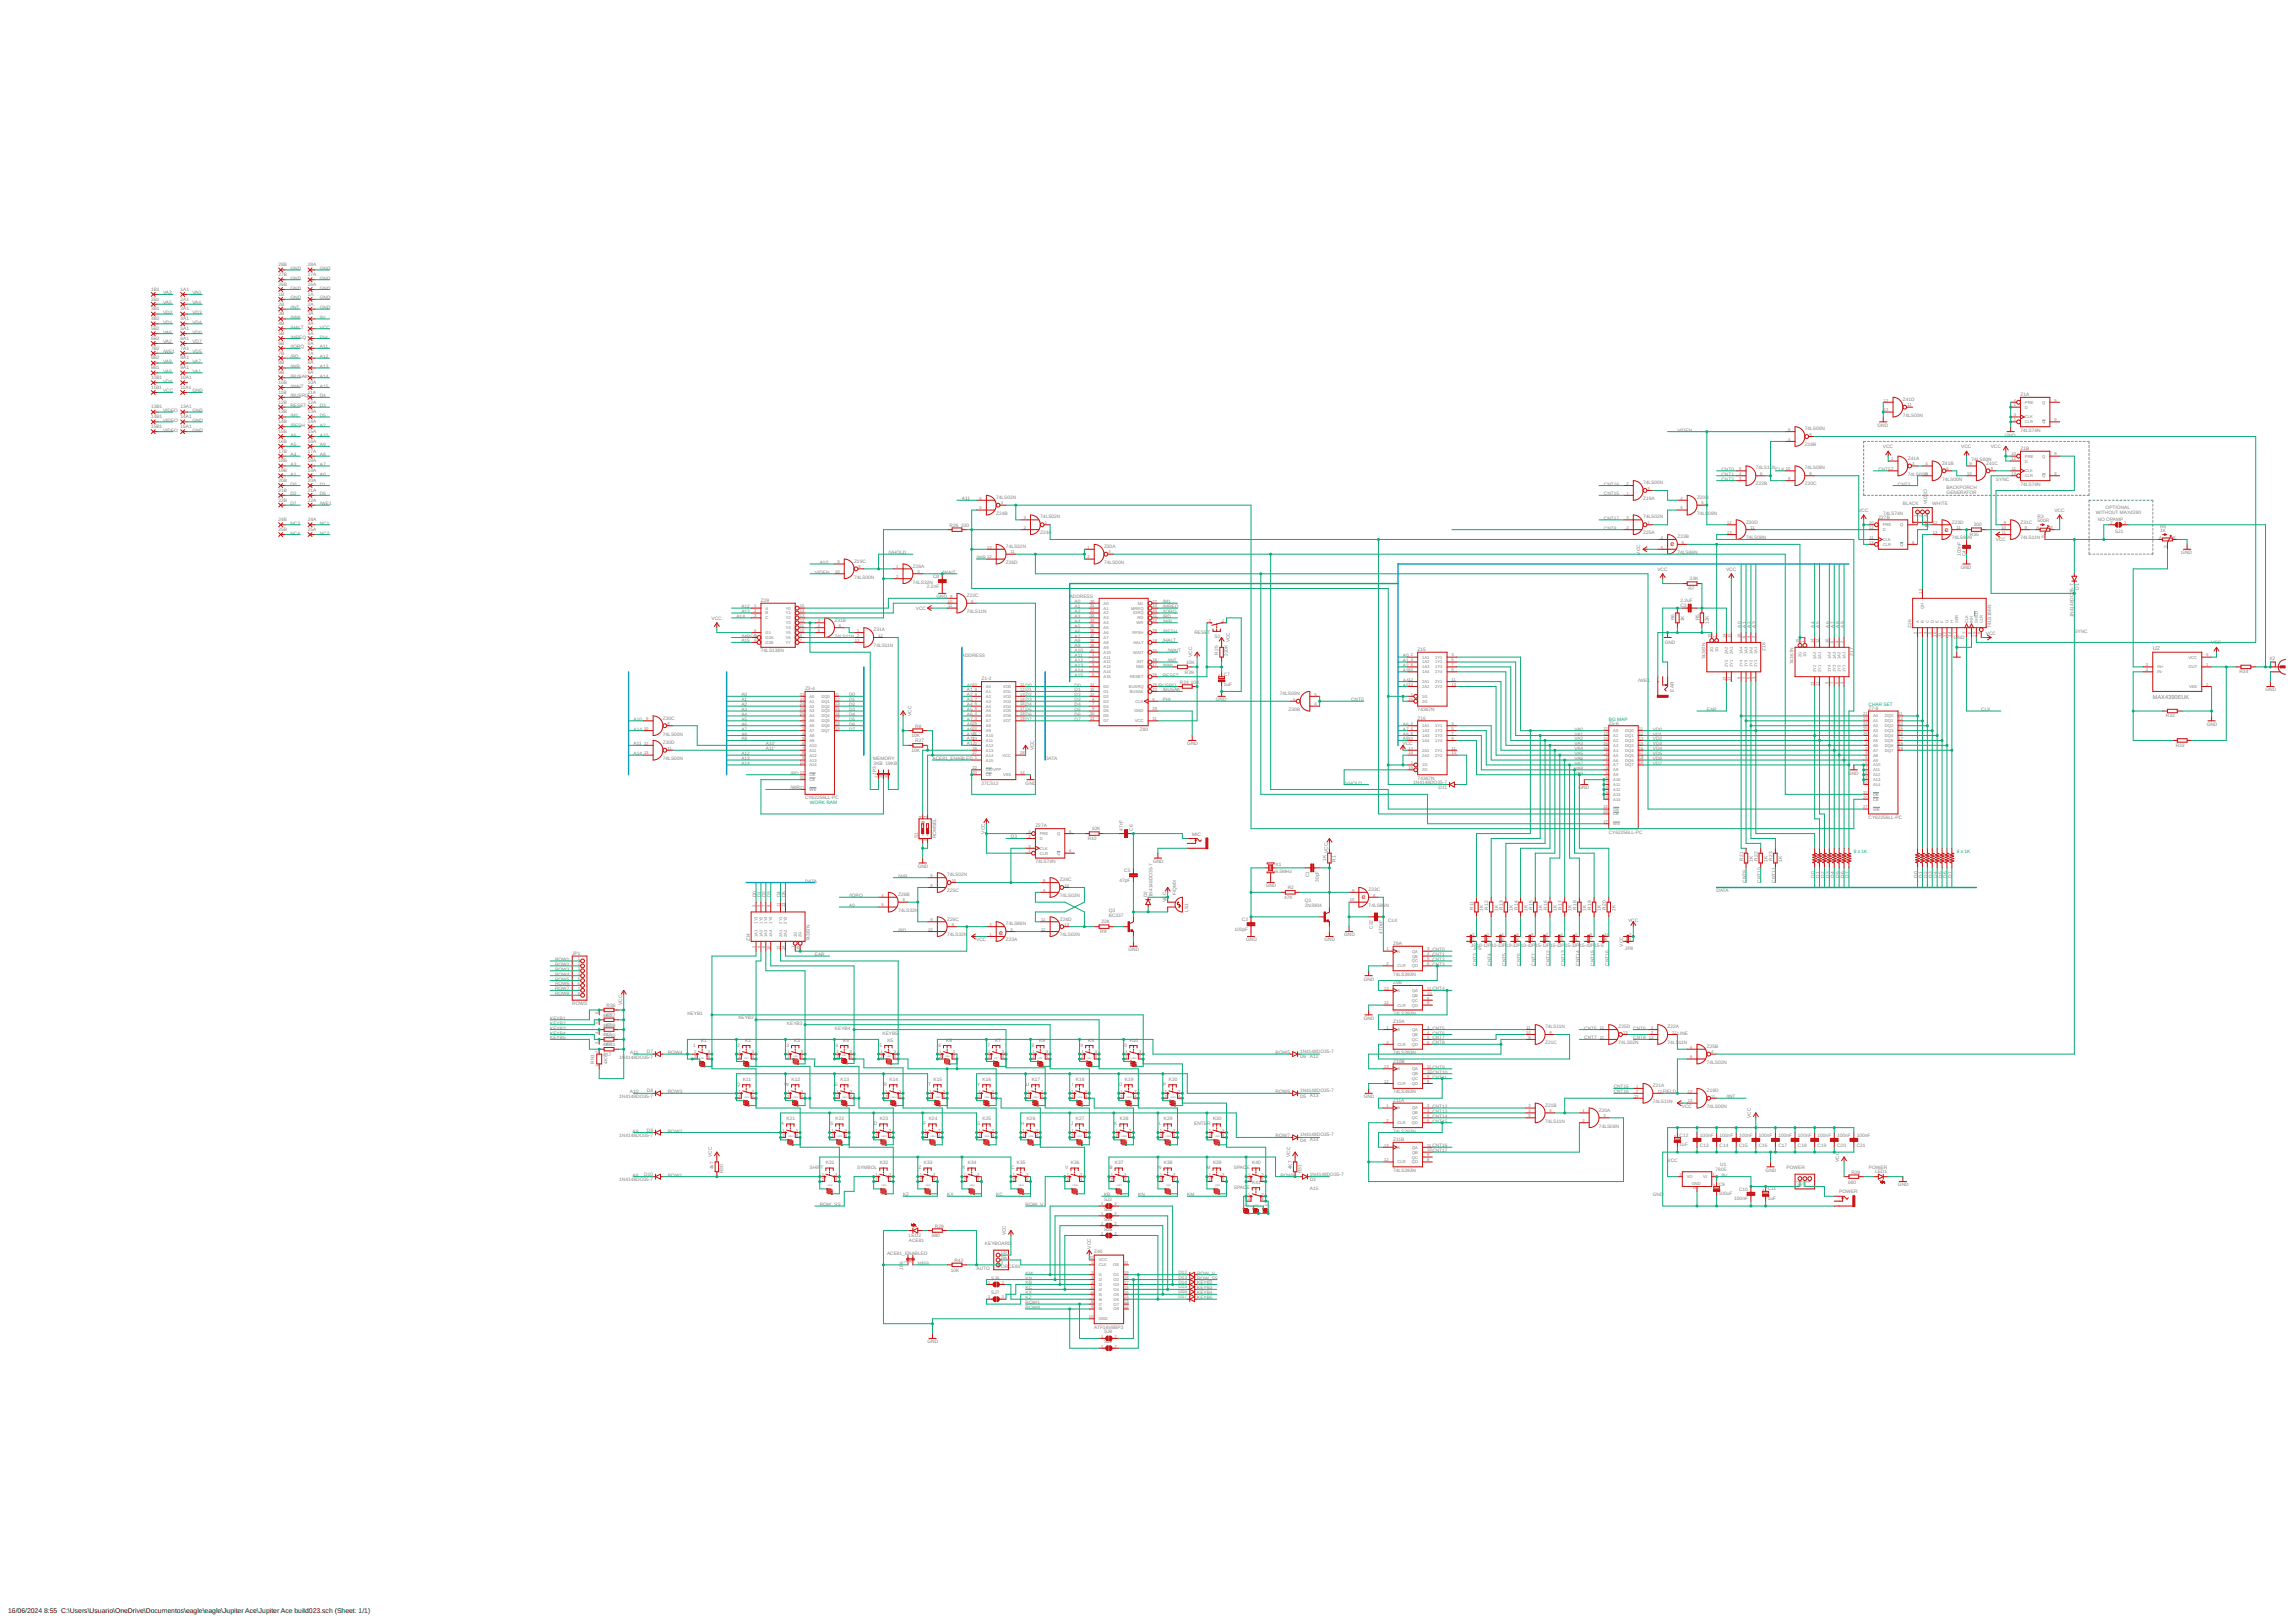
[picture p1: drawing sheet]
<svg xmlns="http://www.w3.org/2000/svg" width="1189mm" height="841mm" viewBox="0 0 1189 841" stroke-linecap="round" stroke-linejoin="round" font-family="sans-serif">
<defs><g id="words">
<g font-size="3.6" fill="#c90d0c">
<text x="1008" y="275">e</text>
<text x="866" y="283">e</text>
<text x="706" y="466">e</text>
<text x="518" y="484">e</text>
</g>
<g font-size="3.5">
<text x="4" y="836">16/06/2024</text>
<text x="23" y="836">8:55 C:\Users\Usuario\OneDrive\Documentos\eagle\eagle\Jupiter Ace\Jupiter Ace build023.sch (Sheet: 1/1)</text>
</g>
<g font-size="2.9" fill="#808080">
<text x="1116" y="337">U2</text>
<text x="1116" y="362">MAX4390EUK</text>
</g>
<g font-size="2.5" fill="#808080">
<text x="144" y="143">27B</text>
<text x="144" y="138">28B</text>
<text x="151" y="140">GND</text>
<text x="160" y="143">27A</text>
<text x="160" y="138">28A</text>
<text x="166" y="140">GND</text>
<text x="144" y="148">26B</text>
<text x="151" y="145">GND</text>
<text x="160" y="148">26A</text>
<text x="166" y="145">GND</text>
<text x="78" y="151">1B1</text>
<text x="78" y="156">2B1</text>
<text x="84" y="153">VA3</text>
<text x="94" y="151">1A1</text>
<text x="94" y="156">2A1</text>
<text x="100" y="153">VA0</text>
<text x="144" y="153">1B</text>
<text x="151" y="150">GND</text>
<text x="151" y="155">GND</text>
<text x="160" y="153">1A</text>
<text x="166" y="150">GND</text>
<text x="166" y="155">GND</text>
<text x="78" y="161">3B1</text>
<text x="84" y="158">VA5</text>
<text x="94" y="161">3A1</text>
<text x="100" y="158">VA4</text>
<text x="144" y="158">2B</text>
<text x="151" y="160">/INT</text>
<text x="160" y="158">2A</text>
<text x="166" y="160">GND</text>
<text x="78" y="166">4B2</text>
<text x="84" y="168">VD1</text>
<text x="84" y="163">VD2</text>
<text x="94" y="166">4A1</text>
<text x="100" y="163">VD3</text>
<text x="100" y="168">VD4</text>
<text x="144" y="163">3B</text>
<text x="151" y="165">/NMI</text>
<text x="160" y="163">3A</text>
<text x="166" y="165">9V</text>
<text x="78" y="171">5B2</text>
<text x="84" y="173">VA6</text>
<text x="94" y="171">5A1</text>
<text x="100" y="173">VD0</text>
<text x="144" y="168">4B</text>
<text x="144" y="174">5B</text>
<text x="151" y="170">/HALT</text>
<text x="160" y="168">4A</text>
<text x="160" y="174">5A</text>
<text x="166" y="170">VCC</text>
<text x="78" y="176">6B2</text>
<text x="84" y="178">VA2</text>
<text x="94" y="176">6A1</text>
<text x="100" y="178">VD7</text>
<text x="144" y="179">6B</text>
<text x="151" y="175">/MREQ</text>
<text x="160" y="179">6A</text>
<text x="166" y="175">PHI</text>
<text x="78" y="181">7B2</text>
<text x="84" y="183">/WE1</text>
<text x="94" y="181">7A1</text>
<text x="100" y="183">VD5</text>
<text x="144" y="184">7B</text>
<text x="151" y="186">/RD</text>
<text x="151" y="181">/IORQ</text>
<text x="160" y="184">7A</text>
<text x="166" y="181">A11</text>
<text x="166" y="186">A12</text>
<text x="78" y="186">8B2</text>
<text x="78" y="191">9B1</text>
<text x="84" y="188">VA8</text>
<text x="94" y="186">8A1</text>
<text x="94" y="191">9A1</text>
<text x="100" y="188">VA7</text>
<text x="144" y="189">8B</text>
<text x="151" y="191">/WR</text>
<text x="160" y="189">8A</text>
<text x="166" y="191">A13</text>
<text x="78" y="196">10B1</text>
<text x="84" y="193">VA9</text>
<text x="94" y="196">10A1</text>
<text x="100" y="193">VA1</text>
<text x="144" y="194">9B</text>
<text x="151" y="196">/BUSAK</text>
<text x="160" y="194">9A</text>
<text x="166" y="196">A14</text>
<text x="78" y="202">11B1</text>
<text x="84" y="203">VCC</text>
<text x="84" y="198">VD6</text>
<text x="94" y="202">11A1</text>
<text x="100" y="203">GND</text>
<text x="144" y="199">10B</text>
<text x="151" y="201">/WAIT</text>
<text x="160" y="199">10A</text>
<text x="166" y="201">A15</text>
<text x="144" y="204">11B</text>
<text x="144" y="209">12B</text>
<text x="151" y="206">/BUSRQ</text>
<text x="160" y="204">11A</text>
<text x="160" y="209">12A</text>
<text x="166" y="206">D4</text>
<text x="986" y="208">Z41D</text>
<text x="1047" y="205">Z1A</text>
<text x="78" y="212">13B1</text>
<text x="84" y="214">VIDEO</text>
<text x="94" y="212">13A1</text>
<text x="100" y="214">GND</text>
<text x="144" y="214">13B</text>
<text x="151" y="211">RESET</text>
<text x="160" y="214">13A</text>
<text x="166" y="211">D3</text>
<text x="78" y="217">14B1</text>
<text x="78" y="222">15B1</text>
<text x="84" y="219">VIDEO</text>
<text x="94" y="217">14A1</text>
<text x="94" y="222">15A1</text>
<text x="100" y="219">GND</text>
<text x="144" y="219">14B</text>
<text x="151" y="221">/RFSH</text>
<text x="151" y="216">/M1</text>
<text x="160" y="219">14A</text>
<text x="166" y="221">A2</text>
<text x="166" y="216">D5</text>
<text x="973" y="221">GND</text>
<text x="986" y="216">74LS00N</text>
<text x="84" y="224">VIDEO</text>
<text x="100" y="224">GND</text>
<text x="144" y="224">15B</text>
<text x="151" y="226">A6</text>
<text x="160" y="224">15A</text>
<text x="166" y="226">A10</text>
<text x="869" y="224">VIDEN</text>
<text x="935" y="223">74LS00N</text>
<text x="1039" y="226">GND</text>
<text x="1047" y="224">74LS74N</text>
<text x="144" y="229">16B</text>
<text x="151" y="231">A5</text>
<text x="160" y="229">16A</text>
<text x="166" y="231">A9</text>
<text x="935" y="231">Z19B</text>
<text x="976" y="232">VCC</text>
<text x="1016" y="232">VCC</text>
<text x="1032" y="232">VCC</text>
<text x="1047" y="233">Z1B</text>
<text x="144" y="235">17B</text>
<text x="144" y="240">18B</text>
<text x="151" y="236">A4</text>
<text x="160" y="235">17A</text>
<text x="160" y="240">18A</text>
<text x="166" y="236">A8</text>
<text x="989" y="238">Z41A</text>
<text x="1022" y="239">74</text>
<text x="1024" y="239">LS00N</text>
<text x="144" y="245">19B</text>
<text x="151" y="241">A3</text>
<text x="160" y="245">19A</text>
<text x="166" y="241">A7</text>
<text x="892" y="244">CNT0</text>
<text x="910" y="243">74LS11N</text>
<text x="920" y="244">CLK</text>
<text x="935" y="243">74LS08N</text>
<text x="973" y="244">CNT5</text>
<text x="1006" y="241">Z41B</text>
<text x="1029" y="241">Z41C</text>
<text x="144" y="250">20B</text>
<text x="151" y="247">A1</text>
<text x="151" y="252">D0</text>
<text x="160" y="250">20A</text>
<text x="166" y="247">A0</text>
<text x="166" y="252">D1</text>
<text x="831" y="252">CNT16</text>
<text x="852" y="251">74LS00N</text>
<text x="892" y="247">CNT1</text>
<text x="892" y="249">CNT2</text>
<text x="910" y="251">Z22B</text>
<text x="935" y="251">Z20C</text>
<text x="984" y="252">CNT2</text>
<text x="989" y="247">74LS00N</text>
<text x="1006" y="249">74LS00N</text>
<text x="1034" y="249">SYNC</text>
<text x="1047" y="252">74LS74N</text>
<text x="144" y="255">21B</text>
<text x="151" y="257">D2</text>
<text x="160" y="255">21A</text>
<text x="166" y="257">D6</text>
<text x="831" y="257">CNT15</text>
<text x="1009" y="253">BACKPORCH</text>
<text x="1009" y="256">GENERATOR</text>
<text x="144" y="260">22B</text>
<text x="151" y="262">D7</text>
<text x="160" y="260">22A</text>
<text x="166" y="262">/WE1</text>
<text x="498" y="259">A11</text>
<text x="516" y="258">74LS02N</text>
<text x="852" y="259">Z19A</text>
<text x="879" y="259">Z20B</text>
<text x="986" y="262">BLACK</text>
<text x="999" y="261" transform="rotate(-90 999 261)">VIDEO</text>
<text x="1001" y="262">WHITE</text>
<text x="1091" y="264">OPTIONAL</text>
<text x="516" y="267">Z24B</text>
<text x="539" y="269">74LS02N</text>
<text x="831" y="269">CNT17</text>
<text x="852" y="269">74LS02N</text>
<text x="879" y="267">74LS08N</text>
<text x="963" y="265">VCC</text>
<text x="973" y="269">Z27B</text>
<text x="976" y="267">74LS74N</text>
<text x="1056" y="269">R3</text>
<text x="1065" y="265">VCC</text>
<text x="1086" y="266">WITHOUT MAX4390</text>
<text x="1087" y="270">NO OPAMP</text>
<text x="144" y="270">24B</text>
<text x="144" y="275">25B</text>
<text x="151" y="272">NC3</text>
<text x="160" y="270">24A</text>
<text x="160" y="275">25A</text>
<text x="166" y="272">NC1</text>
<text x="492" y="273">R26</text>
<text x="498" y="273">330</text>
<text x="831" y="274">CNT8</text>
<text x="905" y="271">Z20D</text>
<text x="999" y="274" transform="rotate(-90 999 274)">JP4</text>
<text x="1012" y="271">Z23D</text>
<text x="1023" y="273">300</text>
<text x="1047" y="271">Z31C</text>
<text x="1056" y="271">500R</text>
<text x="1119" y="276">1K</text>
<text x="1119" y="274">R4</text>
<text x="151" y="277">NC4</text>
<text x="166" y="277">NC2</text>
<text x="539" y="277">Z24A</text>
<text x="852" y="277">Z25A</text>
<text x="869" y="279">Z23B</text>
<text x="905" y="280">74LS08N</text>
<text x="1012" y="280">74LS86N</text>
<text x="1021" y="278">R35</text>
<text x="1034" y="280">VCC</text>
<text x="1047" y="280">74LS11N</text>
<text x="1096" y="276">SJ1</text>
<text x="460" y="287">/VHOLD</text>
<text x="521" y="284">74LS32N</text>
<text x="572" y="284">Z30A</text>
<text x="850" y="287" transform="rotate(-90 850 287)">VCC</text>
<text x="869" y="287">74LS86N</text>
<text x="1130" y="287">GND</text>
<text x="425" y="292">A10</text>
<text x="443" y="292">Z19C</text>
<text x="506" y="290">/WR</text>
<text x="521" y="292">Z26D</text>
<text x="572" y="292">74LS00N</text>
<text x="1016" y="288" transform="rotate(-90 1016 288)">100nF</text>
<text x="1019" y="288" transform="rotate(-90 1019 288)">C4</text>
<text x="422" y="297">VIDEN</text>
<text x="443" y="300">74LS00N</text>
<text x="473" y="294">Z26A</text>
<text x="484" y="299">C8</text>
<text x="488" y="297">/</text>
<text x="489" y="297">WAIT</text>
<text x="859" y="296">VCC</text>
<text x="895" y="296">VCC</text>
<text x="1016" y="295">GND</text>
<text x="473" y="302">74LS32N</text>
<text x="480" y="305">2.2nF</text>
<text x="875" y="306">R7</text>
<text x="876" y="301">33K</text>
<text x="1077" y="306" transform="rotate(-90 1077 306)">D1</text>
<text x="394" y="312">Z29</text>
<text x="485" y="310">GND</text>
<text x="501" y="309">Z22C</text>
<text x="554" y="310">ADDRESS</text>
<text x="1075" y="307" transform="rotate(-90 1075 307)">35-7</text>
<text x="384" y="315">A12</text>
<text x="384" y="318">A13</text>
<text x="475" y="316">VCC</text>
<text x="501" y="318">74LS11N</text>
<text x="557" y="313">A0</text>
<text x="557" y="315">A1</text>
<text x="557" y="318">A2</text>
<text x="603" y="315">/MREQ</text>
<text x="603" y="318">/IORQ</text>
<text x="603" y="313">/M1</text>
<text x="871" y="312">2.2uF</text>
<text x="871" y="315">C3</text>
<text x="369" y="321">VCC</text>
<text x="382" y="320">A14</text>
<text x="432" y="322">Z31B</text>
<text x="557" y="320">A3</text>
<text x="557" y="323">A4</text>
<text x="603" y="323">/WR</text>
<text x="603" y="320">/RD</text>
<text x="868" y="321" transform="rotate(-90 868 321)">R6</text>
<text x="873" y="322" transform="rotate(-90 873 322)">1K</text>
<text x="881" y="321" transform="rotate(-90 881 321)">R5</text>
<text x="886" y="323" transform="rotate(-90 886 323)">12K</text>
<text x="1075" y="320" transform="rotate(-90 1075 320)">1N4148DO</text>
<text x="453" y="327">Z31A</text>
<text x="557" y="328">A6</text>
<text x="557" y="325">A5</text>
<text x="603" y="328">/RFSH</text>
<text x="619" y="328">RESE</text>
<text x="626" y="328">T</text>
<text x="902" y="325" transform="rotate(-90 902 325)">A0</text>
<text x="905" y="325" transform="rotate(-90 905 325)">A1</text>
<text x="907" y="325" transform="rotate(-90 907 325)">A2</text>
<text x="910" y="325" transform="rotate(-90 910 325)">A3</text>
<text x="940" y="325" transform="rotate(-90 940 325)">A4</text>
<text x="943" y="325" transform="rotate(-90 943 325)">A5</text>
<text x="948" y="325" transform="rotate(-90 948 325)">A6</text>
<text x="951" y="325" transform="rotate(-90 951 325)">A7</text>
<text x="953" y="325" transform="rotate(-90 953 325)">A8</text>
<text x="956" y="325" transform="rotate(-90 956 325)">A9</text>
<text x="991" y="325" transform="rotate(-90 991 325)">Z28</text>
<text x="1029" y="329">VCC</text>
<text x="1032" y="325" transform="rotate(-90 1032 325)">74LS166N</text>
<text x="1075" y="328">SYNC</text>
<text x="384" y="333">A15</text>
<text x="384" y="330">/MREQ</text>
<text x="432" y="330">74LS11N</text>
<text x="453" y="335">74LS11N</text>
<text x="557" y="335">A9</text>
<text x="557" y="333">A8</text>
<text x="557" y="330">A7</text>
<text x="603" y="333">/HALT</text>
<text x="629" y="331">S2</text>
<text x="637" y="333" transform="rotate(-90 637 333)">VCC</text>
<text x="863" y="334">GND</text>
<text x="1013" y="331">G</text>
<text x="1015" y="331">ND</text>
<text x="1146" y="334">VCC</text>
<text x="394" y="338">74LS138N</text>
<text x="498" y="341">ADDRESS</text>
<text x="557" y="341">A11</text>
<text x="557" y="338">A10</text>
<text x="605" y="338">/WAIT</text>
<text x="618" y="341" transform="rotate(-90 618 341)">VCC</text>
<text x="631" y="339" transform="rotate(-90 631 339)">R25</text>
<text x="636" y="340" transform="rotate(-90 636 340)">220K</text>
<text x="727" y="341">A0</text>
<text x="735" y="337">Z15</text>
<text x="884" y="342" transform="rotate(-90 884 342)">74367N</text>
<text x="915" y="337" transform="rotate(-90 915 337)">Z18</text>
<text x="961" y="340" transform="rotate(-90 961 340)">Z17</text>
<text x="1176" y="342">X2</text>
<text x="557" y="343">A12</text>
<text x="557" y="346">A13</text>
<text x="603" y="346">/NMI</text>
<text x="605" y="343">/INT</text>
<text x="615" y="344">10K</text>
<text x="727" y="343">A1</text>
<text x="727" y="346">A2</text>
<text x="930" y="344" transform="rotate(-90 930 344)">74367N</text>
<text x="509" y="353">Z1-2</text>
<text x="557" y="348">A14</text>
<text x="557" y="351">A15</text>
<text x="603" y="351">RESET</text>
<text x="614" y="349">R39</text>
<text x="634" y="350">C7</text>
<text x="727" y="348">A3</text>
<text x="727" y="353">A4</text>
<text x="849" y="353">/WE1</text>
<text x="1161" y="349">R34</text>
<text x="417" y="358">Z3-4</text>
<text x="501" y="356">A0</text>
<text x="501" y="358">A1</text>
<text x="532" y="356">D0</text>
<text x="532" y="358">D1</text>
<text x="557" y="356">D0</text>
<text x="557" y="358">D1</text>
<text x="600" y="356">/BUSRQ</text>
<text x="603" y="358">/BUSAK</text>
<text x="612" y="354">R24</text>
<text x="617" y="354">10K</text>
<text x="634" y="355">1uF</text>
<text x="727" y="356">A5</text>
<text x="868" y="358" transform="rotate(-90 868 358)">EAR</text>
<text x="1174" y="358">GND</text>
<text x="384" y="361">A0</text>
<text x="384" y="363">A1</text>
<text x="384" y="366">A2</text>
<text x="440" y="361">D0</text>
<text x="440" y="363">D1</text>
<text x="440" y="366">D2</text>
<text x="501" y="361">A2</text>
<text x="501" y="363">A3</text>
<text x="501" y="366">A4</text>
<text x="532" y="361">D2</text>
<text x="532" y="363">D3</text>
<text x="532" y="366">D4</text>
<text x="557" y="361">D2</text>
<text x="557" y="363">D3</text>
<text x="557" y="366">D4</text>
<text x="603" y="363">PHI</text>
<text x="630" y="363">GND</text>
<text x="663" y="360">74LS00N</text>
<text x="700" y="363">CNT0</text>
<text x="384" y="368">A3</text>
<text x="384" y="371">A4</text>
<text x="440" y="368">D3</text>
<text x="440" y="371">D4</text>
<text x="472" y="371" transform="rotate(-90 472 371)">VCC</text>
<text x="501" y="371">A6</text>
<text x="501" y="368">A5</text>
<text x="532" y="368">D5</text>
<text x="532" y="371">D6</text>
<text x="557" y="368">D5</text>
<text x="557" y="371">D6</text>
<text x="668" y="368">Z30B</text>
<text x="735" y="368">74367N</text>
<text x="885" y="368">EAR</text>
<text x="968" y="368">Z7-8</text>
<text x="1027" y="368">CLK</text>
<text x="1123" y="372">R32</text>
<text x="328" y="374">A10</text>
<text x="344" y="373">Z30C</text>
<text x="384" y="376">A6</text>
<text x="384" y="374">A5</text>
<text x="440" y="374">D5</text>
<text x="440" y="376">D6</text>
<text x="474" y="377">R8</text>
<text x="501" y="376">A8</text>
<text x="501" y="374">A7</text>
<text x="532" y="374">D7</text>
<text x="557" y="374">D7</text>
<text x="727" y="376">A6</text>
<text x="735" y="373">Z16</text>
<text x="834" y="375">Z5-6</text>
<text x="1144" y="376">GND</text>
<text x="328" y="379">A14</text>
<text x="344" y="381">74LS00N</text>
<text x="384" y="384">A9</text>
<text x="384" y="381">A8</text>
<text x="384" y="379">A7</text>
<text x="440" y="379">D7</text>
<text x="472" y="382">10K</text>
<text x="501" y="384">A11</text>
<text x="501" y="381">A10</text>
<text x="501" y="379">A9</text>
<text x="591" y="379">Z80</text>
<text x="727" y="384">A9</text>
<text x="727" y="381">A8</text>
<text x="727" y="379">A7</text>
<text x="816" y="384">VA2</text>
<text x="816" y="381">VA1</text>
<text x="816" y="379">VA0</text>
<text x="857" y="379">VD0</text>
<text x="857" y="381">VD1</text>
<text x="857" y="384">VD2</text>
<text x="328" y="386">A11</text>
<text x="344" y="386">Z30D</text>
<text x="397" y="386">A10'</text>
<text x="397" y="389">A11'</text>
<text x="472" y="390">10K</text>
<text x="474" y="385">R27</text>
<text x="501" y="386">A12</text>
<text x="536" y="389" transform="rotate(-90 536 389)">VCC</text>
<text x="615" y="386">GND</text>
<text x="727" y="386">VCC</text>
<text x="816" y="389">VA4</text>
<text x="816" y="386">VA3</text>
<text x="857" y="386">VD3</text>
<text x="857" y="389">VD4</text>
<text x="1128" y="387">R33</text>
<text x="328" y="391">A14</text>
<text x="344" y="394">74LS00N</text>
<text x="384" y="391">A12</text>
<text x="384" y="394">A13</text>
<text x="453" y="394">MEMORY</text>
<text x="483" y="394">ACE81_ENABLED</text>
<text x="542" y="394">DATA</text>
<text x="816" y="394">VA6</text>
<text x="816" y="391">VA5</text>
<text x="857" y="391">VD5</text>
<text x="857" y="394">VD6</text>
<text x="384" y="396">A14</text>
<text x="410" y="401">/RD</text>
<text x="453" y="396">3KB 19KB</text>
<text x="454" y="401" transform="rotate(-90 454 401)">JP3</text>
<text x="816" y="396">VA7</text>
<text x="816" y="401">VA9</text>
<text x="816" y="399">VA8</text>
<text x="857" y="396">VD7</text>
<text x="958" y="401">GND</text>
<text x="509" y="407">27C512</text>
<text x="532" y="407">GND</text>
<text x="697" y="407">/</text>
<text x="697" y="407">VHOLD</text>
<text x="732" y="406">1N4148DO35-7</text>
<text x="735" y="404">74367N</text>
<text x="410" y="409">/WR</text>
<text x="746" y="409">D11</text>
<text x="818" y="409">GND</text>
<text x="417" y="414">CY62256LL-PC</text>
<text x="968" y="424">CY62256LL-PC</text>
<text x="510" y="432" transform="rotate(-90 510 432)">VCC</text>
<text x="537" y="429">Z27A</text>
<text x="566" y="430">10K</text>
<text x="582" y="430" transform="rotate(-90 582 430)">47nF</text>
<text x="587" y="430" transform="rotate(-90 587 430)">C6</text>
<text x="834" y="432">CY62256LL-PC</text>
<text x="476" y="434" transform="rotate(-90 476 434)">S1</text>
<text x="485" y="434" transform="rotate(-90 485 434)">ROMSEL</text>
<text x="524" y="434">D3</text>
<text x="564" y="435">R10</text>
<text x="618" y="433">MIC</text>
<text x="688" y="442" transform="rotate(-90 688 442)">VCC</text>
<text x="476" y="450">GND</text>
<text x="537" y="447">74LS74N</text>
<text x="598" y="447">GND</text>
<text x="661" y="449">X1</text>
<text x="687" y="446" transform="rotate(-90 687 446)">1K</text>
<text x="692" y="447" transform="rotate(-90 692 447)">R1</text>
<text x="903" y="446" transform="rotate(-90 903 446)">R21</text>
<text x="908" y="446" transform="rotate(-90 908 446)">1K</text>
<text x="911" y="446" transform="rotate(-90 911 446)">R22</text>
<text x="916" y="446" transform="rotate(-90 916 446)">1K</text>
<text x="919" y="446" transform="rotate(-90 919 446)">R23</text>
<text x="924" y="446" transform="rotate(-90 924 446)">1K</text>
<text x="465" y="455">/WR</text>
<text x="491" y="454">74LS02N</text>
<text x="583" y="452">C5</text>
<text x="661" y="452">6.5MHz</text>
<text x="678" y="454" transform="rotate(-90 678 454)">C1</text>
<text x="940" y="455" transform="rotate(-90 940 455)">D0</text>
<text x="943" y="455" transform="rotate(-90 943 455)">D1</text>
<text x="946" y="455" transform="rotate(-90 946 455)">D2</text>
<text x="948" y="455" transform="rotate(-90 948 455)">D3</text>
<text x="951" y="455" transform="rotate(-90 951 455)">D4</text>
<text x="953" y="455" transform="rotate(-90 953 455)">D5</text>
<text x="956" y="455" transform="rotate(-90 956 455)">D6</text>
<text x="958" y="455" transform="rotate(-90 958 455)">D7</text>
<text x="994" y="455" transform="rotate(-90 994 455)">D0</text>
<text x="996" y="455" transform="rotate(-90 996 455)">D1</text>
<text x="999" y="455" transform="rotate(-90 999 455)">D2</text>
<text x="1001" y="455" transform="rotate(-90 1001 455)">D3</text>
<text x="1004" y="455" transform="rotate(-90 1004 455)">D4</text>
<text x="1006" y="455" transform="rotate(-90 1006 455)">D5</text>
<text x="1009" y="455" transform="rotate(-90 1009 455)">D6</text>
<text x="1012" y="455" transform="rotate(-90 1012 455)">D7</text>
<text x="417" y="457">DATA</text>
<text x="549" y="457">Z24C</text>
<text x="580" y="457">47pF</text>
<text x="656" y="460">GND</text>
<text x="667" y="461">R2</text>
<text x="684" y="457" transform="rotate(-90 684 457)">30pF</text>
<text x="709" y="462">Z23C</text>
<text x="905" y="457" transform="rotate(-90 905 457)">CNT9</text>
<text x="912" y="457" transform="rotate(-90 912 457)">CNT10</text>
<text x="920" y="457" transform="rotate(-90 920 457)">CNT11</text>
<text x="392" y="465" transform="rotate(-90 392 465)">D0</text>
<text x="394" y="465" transform="rotate(-90 394 465)">D1</text>
<text x="397" y="465" transform="rotate(-90 397 465)">D2</text>
<text x="399" y="465" transform="rotate(-90 399 465)">D3</text>
<text x="405" y="465" transform="rotate(-90 405 465)">D4</text>
<text x="407" y="465" transform="rotate(-90 407 465)">D5</text>
<text x="440" y="465">/IORQ</text>
<text x="465" y="464">Z26B</text>
<text x="491" y="462">Z25C</text>
<text x="549" y="465">74LS02N</text>
<text x="595" y="465" transform="rotate(-90 595 465)">D2</text>
<text x="597" y="465" transform="rotate(-90 597 465)">1N4148DO35-7</text>
<text x="604" y="467" transform="rotate(-90 604 467)">VCC</text>
<text x="609" y="464" transform="rotate(-90 609 464)">F/QMX</text>
<text x="665" y="466">47K</text>
<text x="676" y="467">Q1</text>
<text x="890" y="462">DATA</text>
<text x="440" y="470">A0</text>
<text x="465" y="473">74LS32N</text>
<text x="575" y="473">Q3</text>
<text x="616" y="473" transform="rotate(-90 616 473)">LS1</text>
<text x="676" y="470">2N3904</text>
<text x="709" y="470">74LS86N</text>
<text x="764" y="471" transform="rotate(-90 764 471)">R11</text>
<text x="769" y="472" transform="rotate(-90 769 472)">1K</text>
<text x="771" y="471" transform="rotate(-90 771 471)">R12</text>
<text x="776" y="472" transform="rotate(-90 776 472)">1K</text>
<text x="779" y="471" transform="rotate(-90 779 471)">R13</text>
<text x="784" y="472" transform="rotate(-90 784 472)">1K</text>
<text x="787" y="471" transform="rotate(-90 787 471)">R14</text>
<text x="792" y="472" transform="rotate(-90 792 472)">1K</text>
<text x="794" y="471" transform="rotate(-90 794 471)">R15</text>
<text x="799" y="472" transform="rotate(-90 799 472)">1K</text>
<text x="802" y="471" transform="rotate(-90 802 471)">R16</text>
<text x="807" y="472" transform="rotate(-90 807 472)">1K</text>
<text x="809" y="471" transform="rotate(-90 809 471)">R17</text>
<text x="814" y="472" transform="rotate(-90 814 472)">1K</text>
<text x="817" y="471" transform="rotate(-90 817 471)">R18</text>
<text x="822" y="472" transform="rotate(-90 822 472)">1K</text>
<text x="825" y="471" transform="rotate(-90 825 471)">R19</text>
<text x="830" y="472" transform="rotate(-90 830 472)">1K</text>
<text x="832" y="471" transform="rotate(-90 832 471)">R20</text>
<text x="837" y="472" transform="rotate(-90 837 472)">1K</text>
<text x="491" y="477">Z26C</text>
<text x="521" y="479">74LS86N</text>
<text x="549" y="477">Z24D</text>
<text x="571" y="478">22K</text>
<text x="575" y="475">BC337</text>
<text x="644" y="477">C2</text>
<text x="719" y="478">CLK</text>
<text x="844" y="478">VC</text>
<text x="847" y="478">C</text>
<text x="465" y="483">/RD</text>
<text x="491" y="485">74LS32N</text>
<text x="549" y="485">74LS02N</text>
<text x="570" y="483">R9</text>
<text x="640" y="482">100pF</text>
<text x="697" y="485">GND</text>
<text x="711" y="481" transform="rotate(-90 711 481)">C22</text>
<text x="717" y="484" transform="rotate(-90 717 484)">470pF</text>
<text x="389" y="488" transform="rotate(-90 389 488)">Z14</text>
<text x="420" y="488" transform="rotate(-90 420 488)">74367N</text>
<text x="506" y="488">VCC</text>
<text x="521" y="488">Z23A</text>
<text x="646" y="488">GND</text>
<text x="686" y="488">GND</text>
<text x="722" y="490">Z9A</text>
<text x="762" y="491">JP</text>
<text x="765" y="491">10-1JP</text>
<text x="773" y="491">10-2JP</text>
<text x="780" y="491">10-3JP</text>
<text x="788" y="491">10-4JP</text>
<text x="796" y="491">15-1JP</text>
<text x="803" y="491">15-2JP</text>
<text x="811" y="491">15-3JP</text>
<text x="819" y="491">15-4JP</text>
<text x="826" y="491">15-5</text>
<text x="841" y="491" transform="rotate(-90 841 491)">VCC</text>
<text x="288" y="498">ROW1</text>
<text x="297" y="495">JP1</text>
<text x="422" y="495">EAR</text>
<text x="585" y="493">GND</text>
<text x="742" y="493">CNT0</text>
<text x="742" y="495">CNT1</text>
<text x="742" y="498">CNT2</text>
<text x="763" y="492">JP5</text>
<text x="842" y="492">JP8</text>
<text x="288" y="501">ROW2</text>
<text x="288" y="503">ROW3</text>
<text x="742" y="501">CNT3</text>
<text x="765" y="501" transform="rotate(-90 765 501)">CNT3</text>
<text x="773" y="501" transform="rotate(-90 773 501)">CNT4</text>
<text x="780" y="501" transform="rotate(-90 780 501)">CNT5</text>
<text x="788" y="501" transform="rotate(-90 788 501)">CNT6</text>
<text x="796" y="501" transform="rotate(-90 796 501)">CNT7</text>
<text x="803" y="501" transform="rotate(-90 803 501)">CNT12</text>
<text x="811" y="501" transform="rotate(-90 811 501)">CNT13</text>
<text x="819" y="501" transform="rotate(-90 819 501)">CNT14</text>
<text x="826" y="501" transform="rotate(-90 826 501)">CNT15</text>
<text x="834" y="501" transform="rotate(-90 834 501)">CNT16</text>
<text x="288" y="506">ROW4</text>
<text x="288" y="508">ROW5</text>
<text x="707" y="508">GND</text>
<text x="722" y="506">74LS393N</text>
<text x="288" y="511">ROW6</text>
<text x="288" y="513">ROW7</text>
<text x="288" y="516">ROW8</text>
<text x="722" y="510">Z9B</text>
<text x="742" y="513">CNT4</text>
<text x="297" y="521">ROWS</text>
<text x="314" y="522">R36</text>
<text x="322" y="521" transform="rotate(-90 322 521)">VCC</text>
<text x="312" y="527">4K7</text>
<text x="314" y="527">R37</text>
<text x="356" y="526">KEYB1</text>
<text x="722" y="526">74LS393N</text>
<text x="285" y="528">KEYB1</text>
<text x="285" y="531">KEYB2</text>
<text x="285" y="534">KEYB3</text>
<text x="312" y="532">4K7</text>
<text x="314" y="532">R38</text>
<text x="383" y="528">KEYB2</text>
<text x="408" y="531">KEYB3</text>
<text x="433" y="534">KEYB4</text>
<text x="707" y="528">GND</text>
<text x="722" y="530">Z10A</text>
<text x="742" y="534">CNT5</text>
<text x="801" y="533">74LS11N</text>
<text x="821" y="534">CNT5</text>
<text x="839" y="533">Z25D</text>
<text x="846" y="534">CNT6</text>
<text x="864" y="533">Z22A</text>
<text x="285" y="536">KEYB4</text>
<text x="285" y="539">KEYB5</text>
<text x="312" y="537">4K7</text>
<text x="314" y="537">R40</text>
<text x="363" y="540">K1</text>
<text x="386" y="540">K2</text>
<text x="412" y="540">K3</text>
<text x="437" y="540">K4</text>
<text x="457" y="536">KEYB5</text>
<text x="460" y="540">K5</text>
<text x="490" y="540">K6</text>
<text x="516" y="540">K7</text>
<text x="539" y="540">K8</text>
<text x="564" y="540">K9</text>
<text x="585" y="540">K10</text>
<text x="742" y="539">CNT7</text>
<text x="742" y="536">CNT6</text>
<text x="821" y="539">CNT7</text>
<text x="846" y="539">CNT8</text>
<text x="869" y="536">LINE</text>
<text x="312" y="542">4K7</text>
<text x="314" y="542">R41</text>
<text x="335" y="546">D7</text>
<text x="359" y="542">1</text>
<text x="382" y="542">2</text>
<text x="408" y="542">3</text>
<text x="433" y="542">4</text>
<text x="456" y="542">5</text>
<text x="486" y="542">6</text>
<text x="512" y="542">7</text>
<text x="535" y="542">8</text>
<text x="560" y="542">9</text>
<text x="583" y="542">0</text>
<text x="674" y="546">1N4148DO35-7</text>
<text x="742" y="541">CNT8</text>
<text x="801" y="541">Z21C</text>
<text x="839" y="541">74LS02N</text>
<text x="864" y="541">74LS11N</text>
<text x="885" y="543">Z25B</text>
<text x="308" y="551" transform="rotate(-90 308 551)">RN1</text>
<text x="312" y="547">4K7</text>
<text x="315" y="551" transform="rotate(-90 315 551)">4K7</text>
<text x="321" y="549">1N4148DO35-7</text>
<text x="327" y="546">A11</text>
<text x="346" y="546">ROW4</text>
<text x="661" y="546">ROW5</text>
<text x="674" y="548">D6</text>
<text x="679" y="548">A12</text>
<text x="722" y="546">74LS393N</text>
<text x="722" y="551">Z10B</text>
<text x="885" y="551">74LS02N</text>
<text x="742" y="554">CNT9</text>
<text x="742" y="556">CNT10</text>
<text x="382" y="563">Q</text>
<text x="385" y="560">K11</text>
<text x="407" y="563">W</text>
<text x="410" y="560">K12</text>
<text x="433" y="563">E</text>
<text x="436" y="560">K13</text>
<text x="458" y="563">R</text>
<text x="461" y="560">K14</text>
<text x="481" y="563">T</text>
<text x="484" y="560">K15</text>
<text x="506" y="563">Y</text>
<text x="509" y="560">K16</text>
<text x="532" y="563">U</text>
<text x="535" y="560">K17</text>
<text x="556" y="563">I</text>
<text x="558" y="560">K18</text>
<text x="580" y="563">O</text>
<text x="583" y="560">K19</text>
<text x="603" y="563">P</text>
<text x="606" y="560">K20</text>
<text x="742" y="559">CNT</text>
<text x="747" y="559">11</text>
<text x="857" y="563">Z21A</text>
<text x="321" y="569">1N4148DO35-7</text>
<text x="326" y="567">A10</text>
<text x="335" y="566">D8</text>
<text x="346" y="567">ROW3</text>
<text x="661" y="567">ROW6</text>
<text x="674" y="566">1N4148DO35-7</text>
<text x="674" y="569">D5</text>
<text x="679" y="568">A13</text>
<text x="707" y="569">GND</text>
<text x="722" y="567">74LS393N</text>
<text x="836" y="567">CNT16</text>
<text x="836" y="564">CNT15</text>
<text x="862" y="567">FIELD</text>
<text x="885" y="566">Z19D</text>
<text x="895" y="569">/INT</text>
<text x="722" y="571">Z11A</text>
<text x="742" y="574">CNT12</text>
<text x="801" y="574">Z21B</text>
<text x="857" y="572">74LS11N</text>
<text x="872" y="574">VCC</text>
<text x="885" y="574">74LS00N</text>
<text x="408" y="581">K21</text>
<text x="433" y="581">K22</text>
<text x="456" y="581">K23</text>
<text x="481" y="581">K24</text>
<text x="509" y="581">K25</text>
<text x="532" y="581">K26</text>
<text x="558" y="581">K27</text>
<text x="580" y="581">K28</text>
<text x="603" y="581">K29</text>
<text x="629" y="581">K30</text>
<text x="742" y="582">CNT15</text>
<text x="742" y="579">CNT14</text>
<text x="742" y="577">CNT13</text>
<text x="801" y="582">74LS11N</text>
<text x="829" y="576">Z20A</text>
<text x="907" y="579" transform="rotate(-90 907 579)">VCC</text>
<text x="328" y="587">A9</text>
<text x="335" y="586">D9</text>
<text x="346" y="587">ROW2</text>
<text x="405" y="583">A</text>
<text x="430" y="583">S</text>
<text x="453" y="583">D</text>
<text x="479" y="583">F</text>
<text x="506" y="583">G</text>
<text x="529" y="583">H</text>
<text x="555" y="583">J</text>
<text x="577" y="583">K</text>
<text x="601" y="583">L</text>
<text x="619" y="583">ENTE</text>
<text x="626" y="583">R</text>
<text x="722" y="587">74LS393N</text>
<text x="829" y="584">74LS08N</text>
<text x="321" y="589">1N4148DO35-7</text>
<text x="661" y="589">ROW7</text>
<text x="674" y="589">1N4148DO35-7</text>
<text x="674" y="592">D4</text>
<text x="679" y="591">A14</text>
<text x="722" y="591">Z11B</text>
<text x="870" y="589">C12</text>
<text x="881" y="589">100nF</text>
<text x="891" y="589">100nF</text>
<text x="901" y="589">100nF</text>
<text x="911" y="589">100nF</text>
<text x="922" y="589">100nF</text>
<text x="932" y="589">100nF</text>
<text x="942" y="589">100nF</text>
<text x="952" y="589">100nF</text>
<text x="962" y="589">100nF</text>
<text x="369" y="600" transform="rotate(-90 369 600)">VCC</text>
<text x="669" y="600" transform="rotate(-90 669 600)">VCC</text>
<text x="742" y="594">CNT16</text>
<text x="742" y="597">CNT17</text>
<text x="870" y="594">1uF</text>
<text x="881" y="594">C13</text>
<text x="891" y="594">C14</text>
<text x="901" y="594">C15</text>
<text x="911" y="594">C16</text>
<text x="922" y="594">C17</text>
<text x="932" y="594">C18</text>
<text x="942" y="594">C19</text>
<text x="952" y="594">C20</text>
<text x="962" y="594">C21</text>
<text x="370" y="606" transform="rotate(-90 370 606)">4k7</text>
<text x="419" y="606">SHIF</text>
<text x="425" y="606">T</text>
<text x="428" y="603">K31</text>
<text x="444" y="606">SYMBOL</text>
<text x="456" y="603">K32</text>
<text x="476" y="606">Z</text>
<text x="479" y="603">K33</text>
<text x="499" y="606">X</text>
<text x="502" y="603">K34</text>
<text x="524" y="606">C</text>
<text x="527" y="603">K35</text>
<text x="552" y="606">V</text>
<text x="555" y="603">K36</text>
<text x="575" y="606">B</text>
<text x="578" y="603">K37</text>
<text x="600" y="606">N</text>
<text x="603" y="603">K38</text>
<text x="625" y="606">M</text>
<text x="629" y="603">K39</text>
<text x="639" y="606">SPAC</text>
<text x="646" y="606">E</text>
<text x="649" y="603">K40</text>
<text x="669" y="606" transform="rotate(-90 669 606)">4K7</text>
<text x="864" y="602">VCC</text>
<text x="892" y="604">U1</text>
<text x="926" y="606">POWER</text>
<text x="953" y="602" transform="rotate(-90 953 602)">VCC</text>
<text x="969" y="606">POWER</text>
<text x="328" y="610">A8</text>
<text x="334" y="609">D10</text>
<text x="346" y="610">ROW1</text>
<text x="375" y="608" transform="rotate(-90 375 608)">R30</text>
<text x="664" y="610">ROW8</text>
<text x="674" y="608" transform="rotate(-90 674 608)">R31</text>
<text x="679" y="609">1N4148DO35-7</text>
<text x="679" y="612">D3</text>
<text x="722" y="607">74LS393N</text>
<text x="889" y="607">7805</text>
<text x="892" y="610">9V</text>
<text x="915" y="607">GND</text>
<text x="959" y="608">R28</text>
<text x="972" y="608">LED1</text>
<text x="321" y="612">1N4148DO35-7</text>
<text x="639" y="616">SPAC</text>
<text x="646" y="616">E</text>
<text x="649" y="614">K41</text>
<text x="679" y="617">A15</text>
<text x="891" y="614">C9</text>
<text x="901" y="617">C10</text>
<text x="916" y="617">C11</text>
<text x="931" y="615">JP7</text>
<text x="958" y="613">680</text>
<text x="984" y="615">GND</text>
<text x="468" y="620">KZ</text>
<text x="491" y="620">KX</text>
<text x="516" y="620">KC</text>
<text x="572" y="622">SJ2</text>
<text x="572" y="620">KB</text>
<text x="590" y="620">KN</text>
<text x="615" y="620">KM</text>
<text x="857" y="620">GND</text>
<text x="891" y="619">100uF</text>
<text x="899" y="622">100nF</text>
<text x="916" y="622">1uF</text>
<text x="953" y="618">POWER</text>
<text x="425" y="625">ROW_SS</text>
<text x="532" y="625">ROW_V</text>
<text x="572" y="628">SJ3</text>
<text x="572" y="633">SJ4</text>
<text x="471" y="641">LED2</text>
<text x="483" y="641">680</text>
<text x="485" y="636">R29</text>
<text x="521" y="640" transform="rotate(-90 521 640)">VCC</text>
<text x="572" y="638">SJ5</text>
<text x="471" y="643">ACE81</text>
<text x="510" y="645">KEYBOARD</text>
<text x="565" y="647" transform="rotate(-90 565 647)">VCC</text>
<text x="460" y="650">ACE81_ENABLED</text>
<text x="495" y="654">R42</text>
<text x="522" y="653" transform="rotate(-90 522 653)">JP</text>
<text x="522" y="650" transform="rotate(-90 522 650)">9</text>
<text x="567" y="649">Z40</text>
<text x="468" y="658" transform="rotate(-90 468 658)">JP</text>
<text x="468" y="655" transform="rotate(-90 468 655)">6</text>
<text x="476" y="655">N$56</text>
<text x="493" y="659">10K</text>
<text x="506" y="658">AUTO</text>
<text x="517" y="657">FORCE81</text>
<text x="514" y="663">SJ6</text>
<text x="532" y="666">KB</text>
<text x="532" y="663">KN</text>
<text x="532" y="661">KM</text>
<text x="611" y="660">D12</text>
<text x="611" y="663">D13</text>
<text x="611" y="665">D14</text>
<text x="620" y="666">KEYB2</text>
<text x="620" y="663">ROW_SS</text>
<text x="620" y="661">ROW_V</text>
<text x="514" y="671">SJ7</text>
<text x="532" y="671">KX</text>
<text x="532" y="668">KC</text>
<text x="611" y="668">D15</text>
<text x="611" y="670">D16</text>
<text x="620" y="668">KEYB3</text>
<text x="620" y="671">KEYB4</text>
<text x="532" y="676">ROW1</text>
<text x="532" y="673">KZ</text>
<text x="611" y="673">D17</text>
<text x="620" y="673">KEYB5</text>
<text x="532" y="678">ROW8</text>
<text x="567" y="688">ATF16V8BP3</text>
<text x="572" y="691">SJ8</text>
<text x="481" y="696">GND</text>
<text x="572" y="696">SJ9</text>
</g>
<g font-size="2.5" fill="#0dab76">
<text x="968" y="366">CHAR SET</text>
<text x="834" y="374">BG MAP</text>
<text x="420" y="417">WORK RAM</text>
<text x="961" y="442">8 x 1K</text>
<text x="1014" y="442">8 x 1K</text>
</g>
<g font-size="2.1" fill="#808080">
<text x="976" y="208">12</text>
<text x="1044" y="208">4</text>
<text x="1049" y="209">PRE</text>
<text x="1058" y="209">Q</text>
<text x="1065" y="208">5</text>
<text x="976" y="213">13</text>
<text x="988" y="211">11</text>
<text x="1044" y="211">2</text>
<text x="1044" y="216">3</text>
<text x="1049" y="212">D</text>
<text x="1044" y="218">1</text>
<text x="1049" y="219">CLR</text>
<text x="1049" y="217">CLK</text>
<text x="1058" y="219">Q</text>
<text x="1065" y="218">6</text>
<text x="927" y="223">5</text>
<text x="938" y="226">6</text>
<text x="927" y="228">4</text>
<text x="980" y="239">1</text>
<text x="1042" y="239">12</text>
<text x="1042" y="236">10</text>
<text x="1049" y="240">D</text>
<text x="1049" y="237">PRE</text>
<text x="1058" y="237">Q</text>
<text x="1065" y="236">9</text>
<text x="901" y="244">5</text>
<text x="926" y="244">10</text>
<text x="980" y="244">2</text>
<text x="991" y="241">3</text>
<text x="998" y="241">4</text>
<text x="1009" y="244">6</text>
<text x="1021" y="241">9</text>
<text x="1032" y="244">8</text>
<text x="1043" y="244">11</text>
<text x="1049" y="245">CLK</text>
<text x="843" y="251">2</text>
<text x="901" y="249">3</text>
<text x="901" y="246">4</text>
<text x="912" y="246">6</text>
<text x="927" y="249">9</text>
<text x="938" y="246">8</text>
<text x="998" y="246">5</text>
<text x="1020" y="246">10</text>
<text x="1042" y="246">13</text>
<text x="1049" y="247">CLR</text>
<text x="1058" y="247">Q</text>
<text x="1065" y="246">8</text>
<text x="843" y="256">1</text>
<text x="854" y="254">3</text>
<text x="508" y="264">5</text>
<text x="508" y="259">6</text>
<text x="519" y="261">4</text>
<text x="871" y="259">4</text>
<text x="871" y="264">5</text>
<text x="882" y="261">6</text>
<text x="531" y="269">3</text>
<text x="843" y="269">3</text>
<text x="993" y="268" transform="rotate(-90 993 268)">1</text>
<text x="996" y="268" transform="rotate(-90 996 268)">2</text>
<text x="998" y="268" transform="rotate(-90 998 268)">3</text>
<text x="531" y="274">2</text>
<text x="541" y="272">1</text>
<text x="843" y="274">2</text>
<text x="854" y="272">1</text>
<text x="895" y="272">12</text>
<text x="907" y="274">11</text>
<text x="969" y="274">12</text>
<text x="969" y="272">10</text>
<text x="976" y="275">D</text>
<text x="976" y="273">PRE</text>
<text x="985" y="273">Q</text>
<text x="991" y="272">9</text>
<text x="1002" y="272">12</text>
<text x="1014" y="274">11</text>
<text x="1037" y="274">10</text>
<text x="1039" y="272">9</text>
<text x="1049" y="274">8</text>
<text x="1055" y="274">A</text>
<text x="1063" y="274">E</text>
<text x="1094" y="272">2</text>
<text x="1101" y="272">1</text>
<text x="861" y="279">4</text>
<text x="872" y="282">6</text>
<text x="895" y="277">13</text>
<text x="969" y="282">13</text>
<text x="969" y="279">11</text>
<text x="976" y="280">CLK</text>
<text x="991" y="282">8</text>
<text x="1002" y="277">13</text>
<text x="1037" y="277">11</text>
<text x="1059" y="279" transform="rotate(-90 1059 279)">S</text>
<text x="1119" y="279">A</text>
<text x="1126" y="279">E</text>
<text x="512" y="284">13</text>
<text x="524" y="287">11</text>
<text x="564" y="284">1</text>
<text x="574" y="287">3</text>
<text x="861" y="284">5</text>
<text x="976" y="283">CLR</text>
<text x="985" y="283">Q</text>
<text x="1123" y="284" transform="rotate(-90 1123 284)">S</text>
<text x="434" y="292">9</text>
<text x="512" y="289">12</text>
<text x="564" y="289">2</text>
<text x="433" y="297">10</text>
<text x="445" y="294">8</text>
<text x="464" y="294">1</text>
<text x="464" y="300">2</text>
<text x="475" y="297">3</text>
<text x="492" y="310">9</text>
<text x="996" y="308" transform="rotate(-90 996 308)">13</text>
<text x="391" y="315">1</text>
<text x="391" y="317">2</text>
<text x="397" y="316">A</text>
<text x="407" y="316">Y0</text>
<text x="414" y="317">14</text>
<text x="414" y="315">15</text>
<text x="491" y="312">10</text>
<text x="491" y="315">11</text>
<text x="503" y="312">8</text>
<text x="565" y="312">30</text>
<text x="565" y="315">31</text>
<text x="565" y="317">32</text>
<text x="572" y="313">A0</text>
<text x="572" y="316">A1</text>
<text x="586" y="316">MREQ</text>
<text x="590" y="313">M1</text>
<text x="597" y="312">27</text>
<text x="597" y="315">19</text>
<text x="597" y="317">20</text>
<text x="997" y="316" transform="rotate(-90 997 316)">QH</text>
<text x="391" y="320">3</text>
<text x="397" y="318">B</text>
<text x="397" y="321">C</text>
<text x="407" y="323">Y3</text>
<text x="407" y="321">Y2</text>
<text x="407" y="318">Y1</text>
<text x="414" y="322">12</text>
<text x="414" y="320">13</text>
<text x="424" y="322">3</text>
<text x="565" y="320">33</text>
<text x="565" y="322">34</text>
<text x="572" y="318">A2</text>
<text x="572" y="321">A3</text>
<text x="572" y="323">A4</text>
<text x="587" y="318">IORQ</text>
<text x="589" y="323">WR</text>
<text x="590" y="321">RD</text>
<text x="597" y="320">21</text>
<text x="597" y="322">22</text>
<text x="626" y="322">2</text>
<text x="633" y="322">1</text>
<text x="995" y="323" transform="rotate(-90 995 323)">A</text>
<text x="997" y="323" transform="rotate(-90 997 323)">B</text>
<text x="1000" y="323" transform="rotate(-90 1000 323)">C</text>
<text x="1002" y="323" transform="rotate(-90 1002 323)">D</text>
<text x="1005" y="323" transform="rotate(-90 1005 323)">E</text>
<text x="1007" y="323" transform="rotate(-90 1007 323)">F</text>
<text x="1010" y="323" transform="rotate(-90 1010 323)">G</text>
<text x="1012" y="323" transform="rotate(-90 1012 323)">H</text>
<text x="1015" y="323" transform="rotate(-90 1015 323)">SER</text>
<text x="1020" y="323" transform="rotate(-90 1020 323)">CLK</text>
<text x="1022" y="323" transform="rotate(-90 1022 323)">INH</text>
<text x="1025" y="323" transform="rotate(-90 1025 323)">SH/LD</text>
<text x="1028" y="323" transform="rotate(-90 1028 323)">CLR</text>
<text x="391" y="330">4</text>
<text x="391" y="327">6</text>
<text x="397" y="329">G1</text>
<text x="407" y="329">Y5</text>
<text x="407" y="326">Y4</text>
<text x="414" y="330">9</text>
<text x="414" y="327">10</text>
<text x="414" y="325">11</text>
<text x="424" y="325">4</text>
<text x="424" y="327">5</text>
<text x="435" y="325">6</text>
<text x="444" y="327">1</text>
<text x="444" y="330">2</text>
<text x="455" y="330">12</text>
<text x="565" y="325">35</text>
<text x="565" y="327">36</text>
<text x="565" y="330">37</text>
<text x="572" y="326">A5</text>
<text x="572" y="329">A6</text>
<text x="587" y="329">RFSH</text>
<text x="597" y="327">28</text>
<text x="993" y="329" transform="rotate(-90 993 329)">2</text>
<text x="996" y="329" transform="rotate(-90 996 329)">3</text>
<text x="998" y="329" transform="rotate(-90 998 329)">4</text>
<text x="1001" y="329" transform="rotate(-90 1001 329)">5</text>
<text x="1004" y="330" transform="rotate(-90 1004 330)">10</text>
<text x="1006" y="330" transform="rotate(-90 1006 330)">11</text>
<text x="1009" y="330" transform="rotate(-90 1009 330)">12</text>
<text x="1011" y="330" transform="rotate(-90 1011 330)">14</text>
<text x="1014" y="329" transform="rotate(-90 1014 329)">1</text>
<text x="1019" y="329" transform="rotate(-90 1019 329)">7</text>
<text x="1021" y="329" transform="rotate(-90 1021 329)">6</text>
<text x="1024" y="330" transform="rotate(-90 1024 330)">15</text>
<text x="1026" y="329" transform="rotate(-90 1026 329)">9</text>
<text x="391" y="333">5</text>
<text x="397" y="331">G2A</text>
<text x="397" y="334">G2B</text>
<text x="407" y="334">Y7</text>
<text x="407" y="331">Y6</text>
<text x="414" y="333">7</text>
<text x="443" y="333">13</text>
<text x="565" y="333">38</text>
<text x="565" y="335">39</text>
<text x="572" y="331">A7</text>
<text x="572" y="334">A8</text>
<text x="587" y="334">HALT</text>
<text x="597" y="333">18</text>
<text x="887" y="331" transform="rotate(-90 887 331)">15</text>
<text x="889" y="331" transform="rotate(-90 889 331)">1</text>
<text x="894" y="331" transform="rotate(-90 894 331)">14</text>
<text x="897" y="331" transform="rotate(-90 897 331)">12</text>
<text x="902" y="331" transform="rotate(-90 902 331)">10</text>
<text x="905" y="331" transform="rotate(-90 905 331)">6</text>
<text x="907" y="331" transform="rotate(-90 907 331)">4</text>
<text x="910" y="331" transform="rotate(-90 910 331)">2</text>
<text x="932" y="333" transform="rotate(-90 932 333)">15</text>
<text x="935" y="333" transform="rotate(-90 935 333)">1</text>
<text x="940" y="333" transform="rotate(-90 940 333)">14</text>
<text x="943" y="333" transform="rotate(-90 943 333)">12</text>
<text x="948" y="333" transform="rotate(-90 948 333)">10</text>
<text x="950" y="333" transform="rotate(-90 950 333)">6</text>
<text x="953" y="333" transform="rotate(-90 953 333)">4</text>
<text x="955" y="333" transform="rotate(-90 955 333)">2</text>
<text x="565" y="338">40</text>
<text x="566" y="340">1</text>
<text x="572" y="336">A9</text>
<text x="572" y="339">A10</text>
<text x="572" y="341">A11</text>
<text x="587" y="339">WAIT</text>
<text x="597" y="338">24</text>
<text x="731" y="340">2</text>
<text x="737" y="341">1A1</text>
<text x="744" y="341">1Y1</text>
<text x="752" y="340">3</text>
<text x="888" y="338" transform="rotate(-90 888 338)">2G</text>
<text x="890" y="338" transform="rotate(-90 890 338)">1G</text>
<text x="895" y="339" transform="rotate(-90 895 339)">2A2</text>
<text x="898" y="339" transform="rotate(-90 898 339)">2A1</text>
<text x="903" y="339" transform="rotate(-90 903 339)">1A4</text>
<text x="906" y="339" transform="rotate(-90 906 339)">1A3</text>
<text x="908" y="339" transform="rotate(-90 908 339)">1A2</text>
<text x="911" y="339" transform="rotate(-90 911 339)">1A1</text>
<text x="934" y="341" transform="rotate(-90 934 341)">2G</text>
<text x="936" y="341" transform="rotate(-90 936 341)">1G</text>
<text x="941" y="342" transform="rotate(-90 941 342)">2A2</text>
<text x="944" y="342" transform="rotate(-90 944 342)">2A1</text>
<text x="949" y="342" transform="rotate(-90 949 342)">1A4</text>
<text x="951" y="342" transform="rotate(-90 951 342)">1A3</text>
<text x="954" y="342" transform="rotate(-90 954 342)">1A2</text>
<text x="956" y="342" transform="rotate(-90 956 342)">1A1</text>
<text x="1134" y="341">VCC</text>
<text x="1143" y="340">5</text>
<text x="566" y="343">2</text>
<text x="566" y="345">3</text>
<text x="566" y="348">4</text>
<text x="572" y="344">A12</text>
<text x="572" y="346">A13</text>
<text x="589" y="346">NMI</text>
<text x="589" y="344">INT</text>
<text x="597" y="343">16</text>
<text x="597" y="345">17</text>
<text x="730" y="348">10</text>
<text x="731" y="343">4</text>
<text x="731" y="345">6</text>
<text x="737" y="344">1A2</text>
<text x="737" y="346">1A3</text>
<text x="744" y="344">1Y2</text>
<text x="744" y="346">1Y3</text>
<text x="752" y="343">5</text>
<text x="752" y="345">7</text>
<text x="752" y="348">9</text>
<text x="895" y="346" transform="rotate(-90 895 346)">2Y2</text>
<text x="898" y="346" transform="rotate(-90 898 346)">2Y1</text>
<text x="903" y="346" transform="rotate(-90 903 346)">1Y4</text>
<text x="906" y="346" transform="rotate(-90 906 346)">1Y3</text>
<text x="908" y="346" transform="rotate(-90 908 346)">1Y2</text>
<text x="911" y="346" transform="rotate(-90 911 346)">1Y1</text>
<text x="1112" y="345">3</text>
<text x="1112" y="348">4</text>
<text x="1118" y="346">IN+</text>
<text x="1134" y="346">OUT</text>
<text x="1143" y="345">1</text>
<text x="566" y="350">5</text>
<text x="572" y="349">A14</text>
<text x="572" y="351">A15</text>
<text x="586" y="351">RESET</text>
<text x="597" y="350">26</text>
<text x="730" y="353">12</text>
<text x="737" y="349">1A4</text>
<text x="737" y="354">2A1</text>
<text x="744" y="349">1Y4</text>
<text x="744" y="354">2Y1</text>
<text x="752" y="353">11</text>
<text x="894" y="353" transform="rotate(-90 894 353)">13</text>
<text x="897" y="353" transform="rotate(-90 897 353)">11</text>
<text x="902" y="352" transform="rotate(-90 902 352)">9</text>
<text x="905" y="352" transform="rotate(-90 905 352)">7</text>
<text x="907" y="352" transform="rotate(-90 907 352)">5</text>
<text x="910" y="352" transform="rotate(-90 910 352)">3</text>
<text x="941" y="348" transform="rotate(-90 941 348)">2Y2</text>
<text x="944" y="348" transform="rotate(-90 944 348)">2Y1</text>
<text x="949" y="348" transform="rotate(-90 949 348)">1Y4</text>
<text x="951" y="348" transform="rotate(-90 951 348)">1Y3</text>
<text x="954" y="348" transform="rotate(-90 954 348)">1Y2</text>
<text x="956" y="348" transform="rotate(-90 956 348)">1Y1</text>
<text x="1118" y="349">IN-</text>
<text x="504" y="355">10</text>
<text x="505" y="358">9</text>
<text x="511" y="357">A0</text>
<text x="511" y="359">A1</text>
<text x="520" y="357">I/O0</text>
<text x="520" y="359">I/O1</text>
<text x="529" y="355">11</text>
<text x="529" y="358">12</text>
<text x="565" y="355">14</text>
<text x="565" y="358">15</text>
<text x="572" y="357">D0</text>
<text x="572" y="359">D1</text>
<text x="585" y="357">BUSRQ</text>
<text x="585" y="359">BUSAK</text>
<text x="597" y="355">25</text>
<text x="597" y="358">23</text>
<text x="730" y="355">14</text>
<text x="737" y="357">2A2</text>
<text x="744" y="357">2Y2</text>
<text x="752" y="355">13</text>
<text x="940" y="355" transform="rotate(-90 940 355)">13</text>
<text x="943" y="355" transform="rotate(-90 943 355)">11</text>
<text x="948" y="354" transform="rotate(-90 948 354)">9</text>
<text x="950" y="354" transform="rotate(-90 950 354)">7</text>
<text x="953" y="354" transform="rotate(-90 953 354)">5</text>
<text x="955" y="354" transform="rotate(-90 955 354)">3</text>
<text x="1134" y="357">VEE</text>
<text x="1143" y="355">2</text>
<text x="414" y="360">21</text>
<text x="414" y="363">23</text>
<text x="414" y="366">24</text>
<text x="420" y="362">A0</text>
<text x="420" y="364">A1</text>
<text x="426" y="362">DQ0</text>
<text x="426" y="364">DQ1</text>
<text x="433" y="360">11</text>
<text x="433" y="363">12</text>
<text x="433" y="366">13</text>
<text x="505" y="363">7</text>
<text x="505" y="360">8</text>
<text x="505" y="366">6</text>
<text x="511" y="364">A3</text>
<text x="511" y="362">A2</text>
<text x="520" y="362">I/O2</text>
<text x="520" y="364">I/O3</text>
<text x="529" y="360">13</text>
<text x="529" y="363">15</text>
<text x="529" y="366">16</text>
<text x="565" y="360">12</text>
<text x="566" y="363">8</text>
<text x="566" y="366">7</text>
<text x="572" y="362">D2</text>
<text x="572" y="364">D3</text>
<text x="589" y="364">CLK</text>
<text x="597" y="363">6</text>
<text x="670" y="363">6</text>
<text x="681" y="366">4</text>
<text x="681" y="360">5</text>
<text x="730" y="363">15</text>
<text x="731" y="360">1</text>
<text x="737" y="362">1G</text>
<text x="737" y="364">2G</text>
<text x="414" y="368">25</text>
<text x="414" y="371">26</text>
<text x="420" y="367">A2</text>
<text x="420" y="369">A3</text>
<text x="420" y="372">A4</text>
<text x="426" y="367">DQ2</text>
<text x="426" y="369">DQ3</text>
<text x="426" y="372">DQ4</text>
<text x="433" y="368">15</text>
<text x="433" y="371">16</text>
<text x="505" y="368">5</text>
<text x="505" y="371">4</text>
<text x="511" y="367">A4</text>
<text x="511" y="369">A5</text>
<text x="511" y="372">A6</text>
<text x="520" y="367">I/O4</text>
<text x="520" y="369">I/O5</text>
<text x="520" y="372">I/O6</text>
<text x="529" y="368">17</text>
<text x="529" y="371">18</text>
<text x="565" y="371">10</text>
<text x="566" y="368">9</text>
<text x="572" y="367">D4</text>
<text x="572" y="369">D5</text>
<text x="572" y="372">D6</text>
<text x="588" y="369">GND</text>
<text x="597" y="368">29</text>
<text x="966" y="371">21</text>
<text x="971" y="372">A0</text>
<text x="977" y="372">DQ0</text>
<text x="984" y="371">11</text>
<text x="335" y="373">9</text>
<text x="346" y="376">8</text>
<text x="416" y="373">1</text>
<text x="416" y="376">2</text>
<text x="420" y="374">A5</text>
<text x="420" y="377">A6</text>
<text x="426" y="374">DQ5</text>
<text x="426" y="377">DQ6</text>
<text x="433" y="373">17</text>
<text x="433" y="376">18</text>
<text x="504" y="376">25</text>
<text x="505" y="373">3</text>
<text x="511" y="374">A7</text>
<text x="511" y="377">A8</text>
<text x="520" y="374">I/O7</text>
<text x="529" y="373">19</text>
<text x="565" y="373">13</text>
<text x="572" y="374">D7</text>
<text x="588" y="374">VCC</text>
<text x="597" y="373">11</text>
<text x="731" y="376">2</text>
<text x="737" y="377">1A1</text>
<text x="744" y="377">1Y1</text>
<text x="752" y="376">3</text>
<text x="966" y="373">23</text>
<text x="966" y="376">24</text>
<text x="971" y="374">A1</text>
<text x="971" y="377">A2</text>
<text x="977" y="374">DQ1</text>
<text x="977" y="377">DQ2</text>
<text x="984" y="373">12</text>
<text x="984" y="376">13</text>
<text x="334" y="378">10</text>
<text x="416" y="378">3</text>
<text x="416" y="381">4</text>
<text x="416" y="383">5</text>
<text x="420" y="379">A7</text>
<text x="420" y="382">A8</text>
<text x="426" y="379">DQ7</text>
<text x="433" y="378">19</text>
<text x="504" y="378">24</text>
<text x="504" y="381">21</text>
<text x="504" y="383">23</text>
<text x="511" y="379">A9</text>
<text x="511" y="382">A10</text>
<text x="730" y="383">10</text>
<text x="731" y="378">4</text>
<text x="731" y="381">6</text>
<text x="737" y="379">1A2</text>
<text x="737" y="382">1A3</text>
<text x="744" y="379">1Y2</text>
<text x="744" y="382">1Y3</text>
<text x="752" y="378">5</text>
<text x="752" y="381">7</text>
<text x="752" y="383">9</text>
<text x="831" y="378">21</text>
<text x="831" y="381">23</text>
<text x="831" y="383">24</text>
<text x="836" y="379">A0</text>
<text x="836" y="382">A1</text>
<text x="842" y="379">DQ0</text>
<text x="842" y="382">DQ1</text>
<text x="849" y="378">11</text>
<text x="849" y="381">12</text>
<text x="849" y="383">13</text>
<text x="966" y="378">25</text>
<text x="966" y="381">26</text>
<text x="967" y="383">1</text>
<text x="971" y="379">A3</text>
<text x="971" y="382">A4</text>
<text x="977" y="379">DQ3</text>
<text x="977" y="382">DQ4</text>
<text x="984" y="378">15</text>
<text x="984" y="381">16</text>
<text x="984" y="383">17</text>
<text x="334" y="386">12</text>
<text x="346" y="388">11</text>
<text x="416" y="386">6</text>
<text x="416" y="388">7</text>
<text x="420" y="384">A9</text>
<text x="420" y="387">A10</text>
<text x="420" y="390">A11</text>
<text x="504" y="388">26</text>
<text x="505" y="386">2</text>
<text x="511" y="384">A11</text>
<text x="511" y="387">A12</text>
<text x="511" y="390">A13</text>
<text x="730" y="388">12</text>
<text x="737" y="384">1A4</text>
<text x="737" y="390">2A1</text>
<text x="744" y="384">1Y4</text>
<text x="744" y="390">2Y1</text>
<text x="752" y="388">11</text>
<text x="831" y="386">25</text>
<text x="831" y="388">26</text>
<text x="836" y="384">A2</text>
<text x="836" y="387">A3</text>
<text x="836" y="390">A4</text>
<text x="842" y="384">DQ2</text>
<text x="842" y="387">DQ3</text>
<text x="842" y="390">DQ4</text>
<text x="849" y="386">15</text>
<text x="849" y="388">16</text>
<text x="967" y="386">2</text>
<text x="967" y="388">3</text>
<text x="971" y="384">A5</text>
<text x="971" y="387">A6</text>
<text x="971" y="390">A7</text>
<text x="977" y="384">DQ5</text>
<text x="977" y="387">DQ6</text>
<text x="977" y="390">DQ7</text>
<text x="984" y="386">18</text>
<text x="984" y="388">19</text>
<text x="334" y="391">13</text>
<text x="416" y="391">8</text>
<text x="416" y="393">9</text>
<text x="420" y="392">A12</text>
<text x="420" y="395">A13</text>
<text x="504" y="391">27</text>
<text x="505" y="393">1</text>
<text x="511" y="392">A14</text>
<text x="511" y="395">A15</text>
<text x="520" y="392">VCC</text>
<text x="529" y="391">28</text>
<text x="730" y="391">14</text>
<text x="737" y="392">2A2</text>
<text x="744" y="392">2Y2</text>
<text x="752" y="391">13</text>
<text x="832" y="391">1</text>
<text x="832" y="393">2</text>
<text x="836" y="392">A5</text>
<text x="836" y="395">A6</text>
<text x="842" y="392">DQ5</text>
<text x="842" y="395">DQ6</text>
<text x="849" y="391">17</text>
<text x="849" y="393">18</text>
<text x="967" y="391">4</text>
<text x="967" y="393">5</text>
<text x="971" y="392">A8</text>
<text x="971" y="395">A9</text>
<text x="414" y="396">10</text>
<text x="414" y="401">22</text>
<text x="420" y="397">A14</text>
<text x="504" y="399">22</text>
<text x="504" y="401">20</text>
<text x="511" y="400">OE/VPP</text>
<text x="529" y="401">14</text>
<text x="730" y="399">15</text>
<text x="731" y="396">1</text>
<text x="737" y="397">1G</text>
<text x="737" y="400">2G</text>
<text x="832" y="396">3</text>
<text x="832" y="399">4</text>
<text x="832" y="401">5</text>
<text x="836" y="397">A7</text>
<text x="836" y="400">A8</text>
<text x="842" y="397">DQ7</text>
<text x="849" y="396">19</text>
<text x="967" y="396">6</text>
<text x="967" y="399">7</text>
<text x="967" y="401">8</text>
<text x="971" y="397">A10</text>
<text x="971" y="400">A11</text>
<text x="414" y="404">20</text>
<text x="420" y="402">OE</text>
<text x="420" y="405">CE</text>
<text x="455" y="403" transform="rotate(-90 455 403)">1</text>
<text x="457" y="403" transform="rotate(-90 457 403)">2</text>
<text x="460" y="403" transform="rotate(-90 460 403)">3</text>
<text x="511" y="402">CE</text>
<text x="520" y="402">VSS</text>
<text x="832" y="404">6</text>
<text x="832" y="406">7</text>
<text x="836" y="402">A9</text>
<text x="836" y="405">A10</text>
<text x="836" y="407">A11</text>
<text x="966" y="406">10</text>
<text x="967" y="404">9</text>
<text x="971" y="402">A12</text>
<text x="971" y="405">A13</text>
<text x="971" y="407">A14</text>
<text x="414" y="409">27</text>
<text x="420" y="410">WE</text>
<text x="831" y="414">10</text>
<text x="832" y="409">8</text>
<text x="832" y="411">9</text>
<text x="836" y="410">A12</text>
<text x="836" y="412">A13</text>
<text x="966" y="411">22</text>
<text x="966" y="414">20</text>
<text x="971" y="412">OE</text>
<text x="831" y="419">22</text>
<text x="836" y="415">A14</text>
<text x="966" y="419">27</text>
<text x="971" y="415">CE</text>
<text x="478" y="424" transform="rotate(-90 478 424)">4</text>
<text x="480" y="424" transform="rotate(-90 480 424)">3</text>
<text x="831" y="421">20</text>
<text x="836" y="420">OE</text>
<text x="836" y="423">CE</text>
<text x="971" y="420">WE</text>
<text x="533" y="432">4</text>
<text x="554" y="432">5</text>
<text x="831" y="427">27</text>
<text x="836" y="428">WE</text>
<text x="478" y="436" transform="rotate(-90 478 436)">1</text>
<text x="480" y="436" transform="rotate(-90 480 436)">2</text>
<text x="533" y="434">2</text>
<text x="539" y="435">D</text>
<text x="539" y="433">PRE</text>
<text x="548" y="433">Q</text>
<text x="533" y="442">1</text>
<text x="533" y="439">3</text>
<text x="539" y="443">CLR</text>
<text x="539" y="440">CLK</text>
<text x="548" y="443">Q</text>
<text x="554" y="442">6</text>
<text x="482" y="454">9</text>
<text x="482" y="460">8</text>
<text x="493" y="457">10</text>
<text x="541" y="457">8</text>
<text x="552" y="460">10</text>
<text x="457" y="465">4</text>
<text x="468" y="467">6</text>
<text x="541" y="462">9</text>
<text x="605" y="467" transform="rotate(-90 605 467)">+</text>
<text x="700" y="467">10</text>
<text x="701" y="462">9</text>
<text x="712" y="465">8</text>
<text x="391" y="470" transform="rotate(-90 391 470)">3</text>
<text x="394" y="470" transform="rotate(-90 394 470)">5</text>
<text x="397" y="470" transform="rotate(-90 397 470)">7</text>
<text x="399" y="470" transform="rotate(-90 399 470)">9</text>
<text x="404" y="470" transform="rotate(-90 404 470)">11</text>
<text x="407" y="470" transform="rotate(-90 407 470)">13</text>
<text x="457" y="470">5</text>
<text x="605" y="471" transform="rotate(-90 605 471)">-</text>
<text x="393" y="479" transform="rotate(-90 393 479)">1Y1</text>
<text x="395" y="479" transform="rotate(-90 395 479)">1Y2</text>
<text x="398" y="479" transform="rotate(-90 398 479)">1Y3</text>
<text x="400" y="479" transform="rotate(-90 400 479)">1Y4</text>
<text x="405" y="479" transform="rotate(-90 405 479)">2Y1</text>
<text x="408" y="479" transform="rotate(-90 408 479)">2Y2</text>
<text x="482" y="477">9</text>
<text x="493" y="480">8</text>
<text x="513" y="480">2</text>
<text x="540" y="477">11</text>
<text x="552" y="480">13</text>
<text x="393" y="485" transform="rotate(-90 393 485)">1A1</text>
<text x="395" y="485" transform="rotate(-90 395 485)">1A2</text>
<text x="398" y="485" transform="rotate(-90 398 485)">1A3</text>
<text x="400" y="485" transform="rotate(-90 400 485)">1A4</text>
<text x="405" y="485" transform="rotate(-90 405 485)">2A1</text>
<text x="408" y="485" transform="rotate(-90 408 485)">2A2</text>
<text x="413" y="485" transform="rotate(-90 413 485)">1G</text>
<text x="415" y="485" transform="rotate(-90 415 485)">2G</text>
<text x="481" y="482">10</text>
<text x="513" y="485">1</text>
<text x="524" y="482">3</text>
<text x="540" y="482">12</text>
<text x="763" y="485">2</text>
<text x="771" y="485">2</text>
<text x="778" y="485">4</text>
<text x="786" y="485">6</text>
<text x="793" y="485">8</text>
<text x="801" y="485">2</text>
<text x="809" y="485">4</text>
<text x="816" y="485">6</text>
<text x="824" y="485">8</text>
<text x="832" y="485">10</text>
<text x="844" y="485">2</text>
<text x="391" y="491" transform="rotate(-90 391 491)">2</text>
<text x="394" y="491" transform="rotate(-90 394 491)">4</text>
<text x="397" y="491" transform="rotate(-90 397 491)">6</text>
<text x="412" y="491" transform="rotate(-90 412 491)">1</text>
<text x="763" y="487">1</text>
<text x="771" y="487">1</text>
<text x="778" y="487">3</text>
<text x="786" y="487">5</text>
<text x="793" y="487">7</text>
<text x="801" y="487">1</text>
<text x="809" y="487">3</text>
<text x="816" y="487">5</text>
<text x="824" y="487">7</text>
<text x="832" y="487">9</text>
<text x="844" y="487">1</text>
<text x="299" y="498">1</text>
<text x="399" y="493" transform="rotate(-90 399 493)">10</text>
<text x="404" y="493" transform="rotate(-90 404 493)">12</text>
<text x="407" y="493" transform="rotate(-90 407 493)">14</text>
<text x="414" y="493" transform="rotate(-90 414 493)">15</text>
<text x="718" y="493">1</text>
<text x="724" y="494">A</text>
<text x="732" y="494">QA</text>
<text x="732" y="496">QB</text>
<text x="740" y="493">3</text>
<text x="740" y="495">4</text>
<text x="740" y="498">5</text>
<text x="299" y="500">2</text>
<text x="299" y="503">3</text>
<text x="718" y="500">2</text>
<text x="724" y="501">CLR</text>
<text x="732" y="499">QC</text>
<text x="732" y="501">QD</text>
<text x="740" y="500">6</text>
<text x="299" y="505">4</text>
<text x="299" y="508">5</text>
<text x="299" y="510">6</text>
<text x="299" y="513">7</text>
<text x="299" y="515">8</text>
<text x="717" y="513">13</text>
<text x="724" y="514">A</text>
<text x="732" y="514">QA</text>
<text x="740" y="513">11</text>
<text x="740" y="515">10</text>
<text x="717" y="520">12</text>
<text x="724" y="522">CLR</text>
<text x="732" y="519">QC</text>
<text x="732" y="522">QD</text>
<text x="732" y="517">QB</text>
<text x="740" y="518">9</text>
<text x="740" y="520">8</text>
<text x="310" y="526" transform="rotate(-90 310 526)">6</text>
<text x="310" y="531" transform="rotate(-90 310 531)">5</text>
<text x="718" y="533">1</text>
<text x="740" y="533">3</text>
<text x="791" y="533">11</text>
<text x="829" y="533">11</text>
<text x="856" y="533">1</text>
<text x="310" y="536" transform="rotate(-90 310 536)">4</text>
<text x="724" y="534">A</text>
<text x="732" y="539">QC</text>
<text x="732" y="534">QA</text>
<text x="732" y="537">QB</text>
<text x="740" y="536">4</text>
<text x="740" y="538">5</text>
<text x="791" y="536">10</text>
<text x="792" y="538">9</text>
<text x="803" y="536">8</text>
<text x="829" y="538">12</text>
<text x="841" y="536">13</text>
<text x="854" y="538">13</text>
<text x="856" y="536">2</text>
<text x="867" y="536">12</text>
<text x="310" y="546" transform="rotate(-90 310 546)">2</text>
<text x="310" y="541" transform="rotate(-90 310 541)">3</text>
<text x="360" y="546">1</text>
<text x="367" y="546">3</text>
<text x="383" y="546">1</text>
<text x="390" y="546">3</text>
<text x="408" y="546">1</text>
<text x="415" y="546">3</text>
<text x="433" y="546">1</text>
<text x="440" y="546">3</text>
<text x="456" y="546">1</text>
<text x="463" y="546">3</text>
<text x="487" y="546">1</text>
<text x="494" y="546">3</text>
<text x="512" y="546">1</text>
<text x="519" y="546">3</text>
<text x="535" y="546">1</text>
<text x="542" y="546">3</text>
<text x="560" y="546">1</text>
<text x="567" y="546">3</text>
<text x="583" y="546">1</text>
<text x="590" y="546">3</text>
<text x="718" y="541">2</text>
<text x="724" y="542">CLR</text>
<text x="732" y="542">QD</text>
<text x="740" y="541">6</text>
<text x="876" y="543">5</text>
<text x="887" y="546">4</text>
<text x="360" y="548">2</text>
<text x="367" y="548">4</text>
<text x="383" y="548">2</text>
<text x="390" y="548">4</text>
<text x="408" y="548">2</text>
<text x="415" y="548">4</text>
<text x="433" y="548">2</text>
<text x="440" y="548">4</text>
<text x="456" y="548">2</text>
<text x="463" y="548">4</text>
<text x="487" y="548">2</text>
<text x="494" y="548">4</text>
<text x="512" y="548">2</text>
<text x="519" y="548">4</text>
<text x="535" y="548">2</text>
<text x="542" y="548">4</text>
<text x="560" y="548">2</text>
<text x="567" y="548">4</text>
<text x="583" y="548">2</text>
<text x="590" y="548">4</text>
<text x="876" y="548">6</text>
<text x="310" y="553" transform="rotate(-90 310 553)">1</text>
<text x="717" y="553">13</text>
<text x="724" y="555">A</text>
<text x="732" y="555">QA</text>
<text x="732" y="557">QB</text>
<text x="740" y="553">11</text>
<text x="740" y="556">10</text>
<text x="717" y="561">12</text>
<text x="724" y="562">CLR</text>
<text x="732" y="560">QC</text>
<text x="732" y="562">QD</text>
<text x="740" y="559">9</text>
<text x="740" y="561">8</text>
<text x="848" y="564">1</text>
<text x="383" y="566">1</text>
<text x="383" y="569">2</text>
<text x="390" y="566">3</text>
<text x="390" y="569">4</text>
<text x="408" y="566">1</text>
<text x="408" y="569">2</text>
<text x="415" y="566">3</text>
<text x="415" y="569">4</text>
<text x="433" y="566">1</text>
<text x="433" y="569">2</text>
<text x="440" y="566">3</text>
<text x="440" y="569">4</text>
<text x="459" y="566">1</text>
<text x="459" y="569">2</text>
<text x="466" y="566">3</text>
<text x="466" y="569">4</text>
<text x="482" y="566">1</text>
<text x="482" y="569">2</text>
<text x="489" y="566">3</text>
<text x="489" y="569">4</text>
<text x="507" y="566">1</text>
<text x="507" y="569">2</text>
<text x="514" y="566">3</text>
<text x="514" y="569">4</text>
<text x="533" y="566">1</text>
<text x="533" y="569">2</text>
<text x="539" y="566">3</text>
<text x="539" y="569">4</text>
<text x="555" y="566">1</text>
<text x="555" y="569">2</text>
<text x="562" y="566">3</text>
<text x="562" y="569">4</text>
<text x="581" y="566">1</text>
<text x="581" y="569">2</text>
<text x="588" y="566">3</text>
<text x="588" y="569">4</text>
<text x="604" y="566">1</text>
<text x="604" y="569">2</text>
<text x="611" y="566">3</text>
<text x="611" y="569">4</text>
<text x="847" y="569">13</text>
<text x="848" y="566">2</text>
<text x="859" y="566">12</text>
<text x="875" y="566">12</text>
<text x="887" y="569">11</text>
<text x="718" y="574">1</text>
<text x="724" y="575">A</text>
<text x="732" y="575">QA</text>
<text x="740" y="574">3</text>
<text x="792" y="574">3</text>
<text x="875" y="571">13</text>
<text x="718" y="581">2</text>
<text x="732" y="580">QC</text>
<text x="732" y="577">QB</text>
<text x="740" y="576">4</text>
<text x="740" y="579">5</text>
<text x="740" y="581">6</text>
<text x="792" y="576">4</text>
<text x="792" y="579">5</text>
<text x="803" y="576">6</text>
<text x="820" y="576">1</text>
<text x="820" y="581">2</text>
<text x="831" y="579">3</text>
<text x="406" y="587">1</text>
<text x="412" y="587">3</text>
<text x="431" y="587">1</text>
<text x="438" y="587">3</text>
<text x="454" y="587">1</text>
<text x="461" y="587">3</text>
<text x="479" y="587">1</text>
<text x="486" y="587">3</text>
<text x="507" y="587">1</text>
<text x="514" y="587">3</text>
<text x="530" y="587">1</text>
<text x="537" y="587">3</text>
<text x="555" y="587">1</text>
<text x="562" y="587">3</text>
<text x="578" y="587">1</text>
<text x="585" y="587">3</text>
<text x="601" y="587">1</text>
<text x="608" y="587">3</text>
<text x="626" y="587">1</text>
<text x="633" y="587">3</text>
<text x="724" y="583">CLR</text>
<text x="732" y="583">QD</text>
<text x="406" y="589">2</text>
<text x="412" y="589">4</text>
<text x="431" y="589">2</text>
<text x="438" y="589">4</text>
<text x="454" y="589">2</text>
<text x="461" y="589">4</text>
<text x="479" y="589">2</text>
<text x="486" y="589">4</text>
<text x="507" y="589">2</text>
<text x="514" y="589">4</text>
<text x="530" y="589">2</text>
<text x="537" y="589">4</text>
<text x="555" y="589">2</text>
<text x="562" y="589">4</text>
<text x="578" y="589">2</text>
<text x="585" y="589">4</text>
<text x="601" y="589">2</text>
<text x="608" y="589">4</text>
<text x="626" y="589">2</text>
<text x="633" y="589">4</text>
<text x="717" y="594">13</text>
<text x="724" y="595">A</text>
<text x="732" y="595">QA</text>
<text x="732" y="598">QB</text>
<text x="740" y="594">11</text>
<text x="740" y="597">10</text>
<text x="740" y="599">9</text>
<text x="717" y="602">12</text>
<text x="724" y="603">CLR</text>
<text x="732" y="600">QC</text>
<text x="732" y="603">QD</text>
<text x="740" y="602">8</text>
<text x="426" y="609">1</text>
<text x="426" y="612">2</text>
<text x="433" y="609">3</text>
<text x="433" y="612">4</text>
<text x="454" y="609">1</text>
<text x="454" y="612">2</text>
<text x="461" y="609">3</text>
<text x="461" y="612">4</text>
<text x="477" y="609">1</text>
<text x="477" y="612">2</text>
<text x="484" y="609">3</text>
<text x="484" y="612">4</text>
<text x="499" y="609">1</text>
<text x="499" y="612">2</text>
<text x="506" y="609">3</text>
<text x="506" y="612">4</text>
<text x="525" y="609">1</text>
<text x="525" y="612">2</text>
<text x="532" y="609">3</text>
<text x="532" y="612">4</text>
<text x="553" y="609">1</text>
<text x="553" y="612">2</text>
<text x="560" y="609">3</text>
<text x="560" y="612">4</text>
<text x="576" y="609">1</text>
<text x="576" y="612">2</text>
<text x="583" y="609">3</text>
<text x="583" y="612">4</text>
<text x="601" y="609">1</text>
<text x="601" y="612">2</text>
<text x="608" y="609">3</text>
<text x="608" y="612">4</text>
<text x="626" y="609">1</text>
<text x="626" y="612">2</text>
<text x="633" y="609">3</text>
<text x="633" y="612">4</text>
<text x="647" y="609">1</text>
<text x="647" y="612">2</text>
<text x="654" y="609">3</text>
<text x="654" y="612">4</text>
<text x="870" y="609">3</text>
<text x="874" y="610">VO</text>
<text x="883" y="610">VI</text>
<text x="887" y="609">1</text>
<text x="877" y="614">GND</text>
<text x="879" y="616" transform="rotate(-90 879 616)">2</text>
<text x="932" y="613" transform="rotate(-90 932 613)">1</text>
<text x="935" y="613" transform="rotate(-90 935 613)">2</text>
<text x="938" y="613" transform="rotate(-90 938 613)">3</text>
<text x="647" y="620">1</text>
<text x="647" y="622">2</text>
<text x="654" y="620">3</text>
<text x="654" y="622">4</text>
<text x="571" y="625">1</text>
<text x="571" y="630">1</text>
<text x="578" y="625">2</text>
<text x="578" y="630">2</text>
<text x="571" y="635">1</text>
<text x="578" y="635">2</text>
<text x="571" y="640">1</text>
<text x="578" y="640">2</text>
<text x="519" y="650">1</text>
<text x="519" y="653">2</text>
<text x="564" y="653">20</text>
<text x="569" y="654">VCC</text>
<text x="470" y="654" transform="rotate(-90 470 654)">1</text>
<text x="473" y="654" transform="rotate(-90 473 654)">2</text>
<text x="519" y="655">3</text>
<text x="566" y="655">1</text>
<text x="569" y="656">CLK</text>
<text x="577" y="656">OE</text>
<text x="583" y="655">11</text>
<text x="512" y="665">1</text>
<text x="519" y="665">2</text>
<text x="566" y="660">2</text>
<text x="566" y="663">3</text>
<text x="566" y="665">4</text>
<text x="569" y="661">I1</text>
<text x="569" y="664">I2</text>
<text x="577" y="661">O1</text>
<text x="577" y="664">O2</text>
<text x="583" y="660">19</text>
<text x="583" y="663">18</text>
<text x="583" y="665">17</text>
<text x="566" y="668">5</text>
<text x="566" y="670">6</text>
<text x="569" y="666">I3</text>
<text x="569" y="669">I4</text>
<text x="569" y="671">I5</text>
<text x="577" y="666">O3</text>
<text x="577" y="669">O4</text>
<text x="577" y="671">O5</text>
<text x="583" y="668">16</text>
<text x="583" y="670">15</text>
<text x="512" y="673">1</text>
<text x="519" y="673">2</text>
<text x="566" y="673">7</text>
<text x="566" y="675">8</text>
<text x="566" y="678">9</text>
<text x="569" y="674">I6</text>
<text x="569" y="677">I7</text>
<text x="577" y="674">O6</text>
<text x="577" y="677">O7</text>
<text x="583" y="673">14</text>
<text x="583" y="675">13</text>
<text x="583" y="678">12</text>
<text x="564" y="683">10</text>
<text x="569" y="679">I8</text>
<text x="577" y="679">O8</text>
<text x="569" y="684">GND</text>
<text x="571" y="693">1</text>
<text x="578" y="693">2</text>
<text x="571" y="698">1</text>
<text x="578" y="698">2</text>
</g>
<g font-size="1.8" fill="#c90d0c">
<text x="633" y="350" transform="rotate(-90 633 350)">+</text>
<text x="869" y="589" transform="rotate(-90 869 589)">+</text>
<text x="889" y="614" transform="rotate(-90 889 614)">+</text>
<text x="914" y="617" transform="rotate(-90 914 617)">+</text>
</g>
<g font-size="1.4" fill="#c90d0c">
<text x="477" y="426">ON</text>
<text x="478" y="433">1</text>
<text x="480" y="433">2</text>
</g>
<g font-size="1.1" fill="#808080">
<text x="363" y="549">U$1</text>
<text x="386" y="549">U$2</text>
<text x="411" y="547">U$3</text>
<text x="437" y="547">U$4</text>
<text x="460" y="547">U$5</text>
<text x="490" y="547">U$6</text>
<text x="515" y="549">U$7</text>
<text x="538" y="549">U$8</text>
<text x="564" y="549">U$9</text>
<text x="586" y="549">U$10</text>
<text x="386" y="569">U$11</text>
<text x="411" y="569">U$12</text>
<text x="437" y="569">U$13</text>
<text x="462" y="569">U$14</text>
<text x="485" y="569">U$15</text>
<text x="510" y="569">U$16</text>
<text x="536" y="569">U$17</text>
<text x="558" y="569">U$18</text>
<text x="584" y="569">U$19</text>
<text x="607" y="569">U$20</text>
<text x="409" y="589">U$21</text>
<text x="434" y="589">U$22</text>
<text x="457" y="589">U$23</text>
<text x="482" y="589">U$24</text>
<text x="510" y="589">U$25</text>
<text x="533" y="589">U$26</text>
<text x="558" y="589">U$27</text>
<text x="581" y="589">U$28</text>
<text x="604" y="589">U$29</text>
<text x="630" y="589">U$30</text>
<text x="429" y="615">U$31</text>
<text x="457" y="615">U$32</text>
<text x="480" y="615">U$33</text>
<text x="503" y="615">U$34</text>
<text x="528" y="615">U$35</text>
<text x="556" y="615">U$36</text>
<text x="579" y="615">U$37</text>
<text x="604" y="615">U$38</text>
<text x="630" y="615">U$39</text>
<text x="645" y="625">U$40</text>
<text x="650" y="625">U$41</text>
<text x="655" y="625">U$42</text>
</g>
</g></defs>
<g fill="none" stroke="#808080" stroke-width=".52">
<path d="M1058 218h2M966 231v1M966 233v1M966 235v1M966 237v1M966 239v1M967 229h-1v1M968 229h1M970 229h1M972 229h1M974 229h1M976 229h1"/>
<path d="M978 229h1M980 229h1M982 229h1M984 229h1M986 229h1M988 229h1M990 229h1M992 229h1M994 229h1M996 229h1M998 229h1M1000 229h1"/>
<path d="M1002 229h1M1004 229h1M1006 229h1M1008 229h2M1011 229h1M1013 229h1M1015 229h1M1017 229h1M1019 229h1M1021 229h1M1023 229h1M1025 229h1"/>
<path d="M1027 229h1M1029 229h1M1031 229h1M1033 229h1M1035 229h1M1037 229h1M1039 229h1M1041 229h1M1043 229h1M1045 229h1M1047 229h1M1049 229h1"/>
<path d="M1051 229h1M1053 229h1M1055 229h1M1057 229h1M1059 229h1M1061 229h1M1063 229h1M1065 229h1M1067 229h1M1069 229h1M1071 229h2M1074 229h1"/>
<path d="M1076 229h1M1078 229h1M1080 229h1M1082 229h1v1M1083 231v1M1083 233v1M1083 235v1M1083 237v1M1083 239v1M966 256v1h1M966 241v1M966 243v1"/>
<path d="M966 245v1M966 247v1M966 249v1M966 252v1M966 254v1M968 257h1M970 257h1M972 257h1M974 257h1M976 257h1M978 257h1M980 257h1"/>
<path d="M982 257h1M984 257h1M986 257h1M988 257h1M990 257h1M992 257h1M994 257h1M996 257h1M998 257h1M1000 257h1M1002 257h1M1004 257h1"/>
<path d="M1006 257h1M1008 257h2M1011 257h1M1013 257h1M1015 257h1M1017 257h1M1019 257h1M1021 257h1M1023 257h1M1025 257h1M1027 257h1M1029 257h1"/>
<path d="M1031 257h1M1033 257h1M1035 257h1M1037 257h1M1039 257h1M1041 257h1M1043 257h1M1045 257h1M1047 257h1M1049 257h1M1051 257h1M1053 257h1"/>
<path d="M1055 257h1M1057 257h1M1058 246h2M1059 257h1M1061 257h1M1063 257h1M1065 257h1M1067 257h1M1069 257h1M1071 257h2M1074 257h1M1076 257h1"/>
<path d="M1078 257h1M1080 257h1M1083 241v1M1083 243v1M1083 245v1M1083 247v1M1083 249v1M1083 252v1M1083 254v1M1083 256v1h-1M1084 259h-1v1M1085 259h1"/>
<path d="M1087 259h1M1089 259h1M1091 259h1M1093 259h1M1095 259h1M1097 259h1M1099 259h1M1101 259h1M1103 259h1M1105 259h1M1107 259h1M1109 259h1"/>
<path d="M1111 259h1M1113 259h1M1115 259h1v1M1083 261v1M1083 263v1M1083 265v2M1083 268v1M1083 270v1M1083 272v1M1083 274v1M1083 276v1M1083 278v1"/>
<path d="M1083 280v1M1116 261v1M1116 263v1M1116 265v2M1116 268v1M1116 270v1M1116 272v1M1116 274v1M1116 276v1M1116 278v1M1116 280v1M985 281h1"/>
<path d="M1083 286v1h1M1083 282v1M1083 284v1M1085 287h1M1087 287h1M1089 287h1M1091 287h1M1093 287h1M1095 287h1M1097 287h1M1099 287h1M1101 287h1"/>
<path d="M1103 287h1M1105 287h1M1107 287h1M1109 287h1M1111 287h1M1113 287h1M1116 282v1M1116 284v1M1116 286v1h-1M1023 317v2M511 398h3M420 401h3"/>
<path d="M420 408h3M420 403h3M511 401h3M836 418h3M971 418h3M971 411h3M971 413h3M836 426h4M836 421h3M548 441h1"/>
</g>
<g fill="none" stroke="#c90d0c" stroke-width=".52">
<path d="M144 139l2 2M145 140h3M146 139l-2 2M160 139l2 2M161 140h2M162 139l-2 2M78 152l2 2M78 157l2 2M79 153h3M79 158h3M80 152l-2 2M80 157l-2 2"/>
<path d="M94 152l2 2M94 157l2 2M95 153h2M95 158h2M96 152l-2 2M96 157l-2 2M144 154l2 2M144 159l2 2M144 144l2 2M144 149l2 2M145 155h3M145 150h3"/>
<path d="M145 145h3M146 154l-2 2M146 159l-2 2M146 149l-2 2M146 144l-2 2M160 154l2 2M160 159l2 2M160 149l2 2M160 144l2 2M161 155h2M161 150h2M161 145h2"/>
<path d="M162 144l-2 2M162 154l-2 2M162 159l-2 2M162 149l-2 2M78 167l2 2M78 172l2 2M78 177l2 2M78 162l2 2M79 168h3M79 173h3M79 178h3M79 163h3"/>
<path d="M80 167l-2 2M80 172l-2 2M80 177l-2 2M80 162l-2 2M94 167l2 2M94 172l2 2M94 177l2 2M94 162l2 2M95 168h2M95 173h2M95 178h2M95 163h2"/>
<path d="M96 162l-2 2M96 167l-2 2M96 172l-2 2M96 177l-2 2M144 169l2 2M144 174l2 2M144 179l2 3M144 164l2 2M145 160h3M145 170h3M145 175h3M145 165h3"/>
<path d="M146 169l-2 2M146 174l-2 2M146 179l-2 3M146 164l-2 2M160 169l2 2M160 174l2 2M160 179l2 3M160 164l2 2M161 160h2M161 170h2M161 175h2M161 165h2"/>
<path d="M162 164l-2 2M162 169l-2 2M162 174l-2 2M162 179l-2 3M78 182l2 2M78 187l2 2M78 192l2 2M78 197l2 2M79 183h3M79 188h3M79 193h3M79 198h3"/>
<path d="M80 182l-2 2M80 187l-2 2M80 192l-2 2M80 197l-2 2M94 182l2 2M94 187l2 2M94 192l2 2M94 197l2 2M95 183h2M95 188h2M95 193h2M95 198h2"/>
<path d="M96 182l-2 2M96 187l-2 2M96 197l-2 2M96 192l-2 2M144 185l2 2M144 190l2 2M144 195l2 2M144 200l2 2M145 181h3M145 186h3M145 191h3M145 196h3"/>
<path d="M146 185l-2 2M146 190l-2 2M146 195l-2 2M146 200l-2 2M160 185l2 2M160 190l2 2M160 195l2 2M160 200l2 2M161 181h2M161 186h2M161 191h2M161 196h2"/>
<path d="M162 185l-2 2M162 190l-2 2M162 195l-2 2M162 200l-2 2M78 202l2 2M78 213l2 2M78 218l2 2M79 203h3M79 214h3M79 219h3M80 202l-2 2M80 213l-2 2"/>
<path d="M80 218l-2 2M94 202l2 2M94 213l2 2M94 218l2 2M95 203h2M95 214h2M95 219h2M96 202l-2 2M96 213l-2 2M96 218l-2 2M144 205l2 2M144 210l2 2"/>
<path d="M144 215l2 2M145 201h3M145 206h3M145 211h3M145 216h3M146 205l-2 2M146 210l-2 2M146 215l-2 2M160 205l2 2M160 210l2 2M160 215l2 2M161 201h2"/>
<path d="M161 206h2M161 211h2M161 216h2M162 210l-2 2M162 215l-2 2M162 205l-2 2M974 219h4M976 214h5M976 216v3M976 208h5M981 206a5 5 0 0 1 5 5 5 5 0 0 1-5 5zM988 211h3"/>
<path d="M1042 211h5M1042 216h5M1042 219h3M1042 208h3M1047 206h15v15h-15zM1047 215l2 1-2 1M1062 219h5M1062 208h5M78 223l2 2M79 224h3M80 223l-2 2M94 223l2 2"/>
<path d="M95 224h2M96 223l-2 2M144 220l2 2M144 225l2 2M144 230l2 2M144 235l2 2M145 221h3M145 226h3M145 231h3M145 236h3M146 220l-2 2M146 225l-2 2"/>
<path d="M146 230l-2 2M146 235l-2 2M160 225l2 2M160 230l2 2M160 220l2 2M160 235l2 2M161 221h2M161 226h2M161 231h2M161 236h2M162 225l-2 2M162 230l-2 2"/>
<path d="M162 235l-2 2M162 220l-2 2M925 224h5M925 229h5M930 221a5 5 0 0 1 5 5 5 5 0 0 1-5 5zM937 226h3M979 239h5M979 234l-2 2M979 234l1 2M979 234v2M984 236a5 5 0 0 1 5 5 5 5 0 0 1-5 6zM1001 239a5 5 0 0 1 5 5 5 5 0 0 1-5 5z"/>
<path d="M1019 234v2M1019 234l-1 2M1019 234l1 2M1024 239a5 5 0 0 1 5 5 5 5 0 0 1-5 5zM1039 231l-1 2M1039 231l2 2M1039 231v3M1040 224h4M1042 236h3M1042 221v3M1042 239h5M1047 234h15v15h-15z"/>
<path d="M1062 236h5M144 240l2 2M144 246l2 2M144 251l2 2M144 256l2 2M145 241h3M145 247h3M145 252h3M145 257h3M146 240l-2 2M146 246l-2 2M146 251l-2 2"/>
<path d="M146 256l-2 2M160 240l2 2M160 246l2 2M160 251l2 2M160 256l2 2M161 241h2M161 247h2M161 252h2M161 257h2M162 240l-2 2M162 246l-2 2M162 251l-2 2"/>
<path d="M162 256l-2 2M506 259h10M511 257a5 5 0 0 1 5 5 5 5 0 0 1-5 5zM841 252h5M841 257h5M846 249a5 5 0 0 1 6 5 5 5 0 0 1-6 5zM854 254h3M869 259h5M874 257a5 5 0 0 1 5 5 5 5 0 0 1-5 5zM900 247h5M900 249h5M900 244h5"/>
<path d="M905 241a5 5 0 0 1 5 6 5 5 0 0 1-5 5zM910 247h5M925 249h5M925 244h5M930 241a5 5 0 0 1 5 6 5 5 0 0 1-5 5zM935 247h5M979 244h5M991 241h3M996 241h5M996 247h5M1008 244h4M1019 241h5"/>
<path d="M1019 247h5M1031 244h3M1042 247h3M1042 244h5M1047 243l2 1-2 1M1062 247h5M144 261l2 2M144 271l2 2M144 276l2 2M145 262h3M145 272h3M145 277h3"/>
<path d="M146 261l-2 2M146 271l-2 2M146 276l-2 2M160 271l2 2M160 276l2 2M160 261l2 2M161 262h2M161 272h2M161 277h2M162 261l-2 2M162 271l-2 2M162 276l-2 2"/>
<path d="M491 274h2M493 274h5v1h-5zM498 274h3M506 264h10M518 262h3M529 274h9M529 269h9M534 267a5 5 0 0 1 5 5 5 5 0 0 1-5 5zM541 272h3M841 274h10M841 269h10M846 267a5 5 0 0 1 6 5 5 5 0 0 1-6 5z"/>
<path d="M854 272h3M859 280h10M864 277a5 5 0 0 1 5 5 5 5 0 0 1-5 5zM869 264h5M879 262h6M895 272h5M895 277h5M900 269a5 5 0 0 1 5 5 5 5 0 0 1-5 6zM905 274h5M966 267l-1 2M966 267l1 2M966 267v2"/>
<path d="M968 272h3M968 274h5M968 280h5M973 269h16v16h-16zM973 279l2 1-2 1M989 272h5M991 263h10v8h-10zM994 266v1M996 266v1M999 266v1M1001 272h10M1001 277h10"/>
<path d="M1006 269a5 5 0 0 1 6 5 5 5 0 0 1-6 6zM1012 274h5M1019 274h3M1019 280v3M1022 274h5v1h-5zM1027 274h2M1034 277h8M1034 277l2 1M1036 276l-2 1M1037 272h5M1037 274h5M1042 269a5 5 0 0 1 5 5 5 5 0 0 1-5 6z"/>
<path d="M1047 274h5M1055 274h2M1057 272h2M1057 274h5v1h-5zM1058 271l1 1M1059 272h-1M1061 272l1 1M1062 273l-2 3v4M1062 274h3M1067 267l-1 2M1067 267l2 2M1067 267v2"/>
<path d="M1093 272h3M1100 272h3M1118 280h3M1121 277h2M1121 279h5v1h-5zM1122 277h1M1123 277l-1 1M1125 277l1 1M1125 278l-2 3v4M1126 280h2M432 297h6M432 292h6"/>
<path d="M438 290a5 5 0 0 1 5 5 5 5 0 0 1-5 5zM445 295h3M463 295h9M463 300h9M468 292a5 5 0 0 1 5 5 5 5 0 0 1-5 5zM473 297h5M488 297v3M511 290h10M511 285h10M516 282a5 5 0 0 1 5 5 5 5 0 0 1-5 5zM521 287h5M562 290h5"/>
<path d="M562 285h5M567 282a5 5 0 0 1 5 5 5 5 0 0 1-5 5zM574 287h3M852 285h2M852 285l1 1M853 283l-1 2M859 285h10M862 297l-2 2M862 297l1 2M862 297v3M869 282h5M897 297v3"/>
<path d="M897 297l-1 2M897 297l2 2M968 282h3M989 282h5M1017 292h4M1019 284v3M1019 290v2M1074 299h2l-1 2zM1075 297v2M1132 285h3M1133 282v3M389 315h5"/>
<path d="M389 318h5M394 313h18v22h-18zM414 315h3M414 318h3M481 315h2M481 315l2 1M483 314l-2 1M486 307h4M488 302v5M491 310h5M491 313h5M491 315h5"/>
<path d="M496 307a5 5 0 0 1 5 6 5 5 0 0 1-5 5zM501 313h5M565 313h5M565 315h5M565 318h5M570 310h25v66h-25zM597 313h3M597 315h3M597 318h3M868 318h2v5h-2zM869 315v3M872 315h3"/>
<path d="M872 302h2M874 302h5v1h-5zM876 315h3M879 302h3M881 318h2v5h-2zM882 315v3M991 310h38v15h-38zM996 305v5M1074 301h2M1075 301v1M371 323l-1 2M371 323l2 2"/>
<path d="M371 323v2M389 320h5M389 328h5M389 330h3M389 333h3M414 320h3M414 323h3M414 325h3M414 328h3M414 330h3M414 333h3M422 323h5"/>
<path d="M422 325h5M422 328h5M427 320a5 5 0 0 1 5 5 5 5 0 0 1-5 5zM432 325h6M443 328h5M443 330h5M443 333h5M448 325a5 5 0 0 1 5 5 5 5 0 0 1-5 5zM453 330h5M565 320h5M565 323h5M565 325h5"/>
<path d="M565 328h5M565 330h5M565 333h5M565 335h5M565 338h5M597 320h3M597 323h3M597 328h3M597 333h3M597 338h3M620 338l2 2M620 338l-1 2"/>
<path d="M620 338v3M625 323h3M629 326v1h3v-1M631 323v1M631 325h.1M631 326v1M632 335h2v6h-2zM633 330v5M633 330l-1 2M633 330l1 2M636 323h-3l-5 1M735 338h15v28h-15z"/>
<path d="M862 330h4M864 328v2M869 323v2M882 323v2M885 333h27v15h-27zM887 328v3M890 328v3M895 328v5M897 328v5M902 328v5M905 328v5M907 328v5"/>
<path d="M910 328v5M930 335h28v16h-28zM933 330v3M935 330v3M940 330v5M943 330v5M948 330v5M951 330v5M953 330v5M956 330v5M994 325v5M996 325v5"/>
<path d="M999 325v5M1001 325v5M1004 325v5M1006 325v5M1009 325v5M1012 325v5M1014 325v5M1014 338v3M1018 325l1-2 1 2M1019 325v5M1021 325l1-2 1 2M1022 325v5"/>
<path d="M1024 325v5M1027 327v3M1029 330h3M1030 329l2 1M1032 330l-2 2M1116 338h25v20h-25zM1149 335l-2 2M1149 335l1 2M1149 335v3M417 358h15v54h-15zM504 356h5M504 358h5"/>
<path d="M509 353h17v51h-17zM526 356h6M526 358h6M565 341h5M565 343h5M565 346h5M565 348h5M565 351h5M565 356h5M565 358h5M597 343h3M597 346h3"/>
<path d="M597 351h3M597 356h3M597 358h3M608 346h2M610 356h3M610 345h5v1h-5zM613 355h5v2h-5zM615 346h3M618 356h2M632 351h3v1h-3zM633 341v2M633 348v3"/>
<path d="M633 353v3M633 358v3M675 360l4-2v10a5 5 0 0 1-5-3 5 5 0 0 1 1-5zM730 341h5M730 343h5M730 346h5M730 348h5M730 356h5M730 353h5M750 341h5M750 343h5M750 346h5"/>
<path d="M750 348h5M750 356h5M750 353h5M859 351v9M862 351v4h2M863 355h1h-1zM864 351v5l-1 1v1M895 348v5M897 348v5M902 348v5M905 348v5M907 348v5"/>
<path d="M910 348v5M940 351v5M943 351v5M948 351v5M951 351v5M953 351v5M956 351v5M1012 341h4M1111 346h5M1111 348h5M1141 341h5M1141 346h5"/>
<path d="M1141 356h5M1159 346h2M1161 345h5v1h-5zM1166 346h3M1175 356h4M1177 343h2v3M1177 346h5M1177 348h5M1177 353v3M1185 342a4 4 0 0 0-4 4 4 4 0 0 0 4 3M333 374h5M333 379h5"/>
<path d="M338 371a5 5 0 0 1 6 5 5 5 0 0 1-6 5zM346 376h3M415 376h2M415 361h2M415 363h2M415 366h2M415 368h2M415 371h2M415 374h2M415 379h2M432 376h3M432 361h3"/>
<path d="M432 363h3M432 366h3M432 368h3M432 371h3M432 374h3M432 379h3M468 368v3M468 368l-1 2M468 368l1 2M471 379h2M473 378h5v1h-5zM478 379h3"/>
<path d="M504 376h5M504 361h5M504 363h5M504 366h5M504 368h5M504 371h5M504 374h5M504 379h5M526 361h6M526 363h6M526 366h6M526 368h6"/>
<path d="M526 371h6M526 374h6M565 361h5M565 363h5M565 366h5M565 368h5M565 371h5M565 374h5M595 363h5M595 368h5M595 374h5M595 362l-2 1 2 1"/>
<path d="M631 361h4M669 363h3M679 361h5M679 366h5M730 376h5M730 361h3M730 363h3M730 379h5M735 374h15v27h-15zM750 376h5M750 379h5M831 379h3"/>
<path d="M834 376h15v53h-15zM849 379h3M966 376h2M966 371h2M966 374h2M966 379h2M968 368h16v54h-16zM984 376h2M984 371h2M984 374h2M984 379h2M1121 368h2"/>
<path d="M1123 368h5v1h-5zM1128 368h3M1144 374h4M1146 371v3M333 391h5M333 386h5M338 384a5 5 0 0 1 6 5 5 5 0 0 1-6 5zM346 389h3M415 384h2M415 396h2M415 381h2M415 389h2"/>
<path d="M415 391h2M415 386h2M415 394h2M455 399v5M458 399v5M460 399v5M471 386h2M473 385h5v2h-5zM478 386h3M504 384h5M504 381h5M504 389h5"/>
<path d="M504 391h5M504 399h5M504 386h5M504 394h5M526 391h6M532 386l-2 2M532 386l1 2M532 386v3M616 384h4M618 381v3M727 386l-1 2M727 386l1 2"/>
<path d="M727 386v3M730 384h5M730 396h3M730 381h5M730 389h5M730 391h5M730 399h3M750 384h5M750 381h5M750 389h5M750 391h5M831 384h3"/>
<path d="M831 396h3M831 381h3M831 389h3M831 391h3M831 399h3M831 386h3M831 394h3M849 384h3M849 396h3M849 381h3M849 389h3M849 391h3"/>
<path d="M849 386h3M849 394h3M959 399h4M961 396v3M966 384h2M966 396h2M966 381h2M966 389h2M966 391h2M966 399h2M966 386h2M966 394h2"/>
<path d="M984 384h2M984 381h2M984 389h2M984 386h2M1126 384h2M1128 383h5v2h-5zM1133 384h3M415 401h2M415 404h2M415 409h2M455 401h6h-6zM504 401h5"/>
<path d="M526 401h6M532 404h4M534 401v3M750 407h1M751 407l3-2v3zM751 405v3M754 407h1M819 407h4M821 404v3M831 401h3M831 407h3M831 404h3"/>
<path d="M831 412h3M831 409h3M831 414h3M831 419h3M966 401h2M966 407h2M966 404h2M966 412h2M966 414h2M966 419h2M476 424h7v10h-7zM478 427h1v5h-1z"/>
<path d="M478 422v2M478 434v3M480 427h1v5h-1zM481 422v2M481 434v3M511 424v3M511 424l-1 2M511 424l1 2M532 434h5M532 440h5M532 432h3M537 429h15v16h-15z"/>
<path d="M537 439l2 1-2 1M552 432h5M562 432h3M565 431h5v2h-5zM570 432h2M580 432h3M584 432h3M615 434h5l2 2 1-1M615 440h10M620 435v2h-5M620 435v1h-1zM689 434v3"/>
<path d="M689 440v2M689 434l-1 2M689 434l1 2M831 427h3M831 422h3M905 440v2M912 440v2M920 440v2M940 440v2h1l-2 1 2 1h-2l2 1-2 1h2l-2 1h1v3M943 440v2h1l-2 1 2 1h-2l2 1-2 1h2l-2 1h1v3M946 440v2h1l-3 1 3 1h-3l3 1-3 1h3l-3 1h2v3M948 440v2h1l-2 1 2 1h-2l2 1-2 1h2l-2 1h1v3"/>
<path d="M951 440v2h1l-2 1 2 1h-2l2 1-2 1h2l-2 1h1v3M953 440v2h1l-2 1 2 1h-2l2 1-2 1h2l-2 1h1v3M956 440v2h1l-2 1 2 1h-2l2 1-2 1h2l-2 1h1v3M958 440v2h1l-2 1 2 1h-2l2 1-2 1h2l-2 1h1v3M994 440v2h1l-2 1 2 1h-2l2 1-2 1h2l-2 1h1v3M996 440v2h1l-2 1 2 1h-2l2 1-2 1h2l-2 1h1v3M999 440v2h1l-2 1 2 1h-2l2 1-2 1h2l-2 1h1v3M1001 440v2h1l-2 1 2 1h-2l2 1-2 1h2l-2 1h1v3M1004 440v2h1l-2 1 2 1h-2l2 1-2 1h2l-2 1h1v3M1006 440v2h1l-2 1 2 1h-2l2 1-2 1h2l-2 1h1v3M1009 440v2h1l-2 1 2 1h-2l2 1-2 1h2l-2 1h1v3M1012 440v2h1l-2 1 2 1h-2l2 1-2 1h2l-2 1h1v3"/>
<path d="M476 447h4M478 445v2M481 460h9M481 455h9M486 452a5 5 0 0 1 5 5 5 5 0 0 1-5 5zM493 457h3M532 442h3M539 457h10M544 455a5 5 0 0 1 5 5 5 5 0 0 1-5 5zM551 460h3M552 442h5M587 450v3"/>
<path d="M587 454v3M598 445h4M600 442v3M605 460v2M605 460l-1 2M605 460l1 2M656 450h1M657 457h3M657 448v-1h3v1M657 452h3M657 448v4M658 448h1v3h-1z"/>
<path d="M658 452v5M660 450h1M660 448v4M676 450h3M681 450h3M688 442h2v5h-2zM689 447v3M704 460a5 5 0 0 1 5 5 5 5 0 0 1-5 5zM904 442h2v5h-2zM905 447v3M912 442h1v5h-1zM912 447v3"/>
<path d="M919 442h2v5h-2zM920 447v3M389 473h28v15h-28zM392 467v6M394 467v6M397 467v6M399 467v6M405 467v6M407 467v6M455 465h10M455 470h10M460 462a5 5 0 0 1 5 5 5 5 0 0 1-5 6z"/>
<path d="M465 467h6M481 478h9M486 475a5 5 0 0 1 5 5 5 5 0 0 1-5 5zM516 478a5 5 0 0 1 5 5 5 5 0 0 1-5 5zM539 478h10M539 462h10M544 475a5 5 0 0 1 5 5 5 5 0 0 1-5 5zM570 479h5v2h-5zM587 475v3l-2 1M594 466h2M595 465v1M595 469v1"/>
<path d="M595 466l1 3h-2zM605 465v2h4M609 470h-4v3M610 466l3-1v8a4 4 0 0 1-4-3 4 4 0 0 1 1-4zM648 475v3M648 480v5M664 462h2M666 462h5v1h-5zM671 462h3M684 475h2M687 477h1M688 477l1 1h-1z"/>
<path d="M688 477l1 1M689 470v3l-2 1M689 478v2M699 467h10M699 462h10M709 465h5M709 475h3M714 475h3M764 467h2v6h-2zM765 465v2M765 473v2M772 467h2v6h-2z"/>
<path d="M773 465v2M773 473v2M780 467h1v6h-1zM780 465v2M780 473v2M787 467h2v6h-2zM788 465v2M788 473v2M795 467h2v6h-2zM796 465v2M796 473v2M802 467h2v6h-2z"/>
<path d="M803 465v2M803 473v2M810 467h2v6h-2zM811 465v2M811 473v2M818 467h1v6h-1zM819 465v2M819 473v2M825 467h2v6h-2zM826 465v2M826 473v2M833 467h2v6h-2z"/>
<path d="M834 465v2M834 473v2M846 478v2M846 478l-1 2M846 478l2 2M297 495h7v23h-7zM300 498h1M392 488v5M394 488v5M397 488v5M399 488v5M405 488v5"/>
<path d="M407 488v5M412 490v3M415 490v3M481 483h9M491 480h5M504 485h2M504 485l1 2M505 484l-1 1M511 480h10M511 485h10M521 483h5M539 483h10"/>
<path d="M551 480h3M567 480h3M575 480h2M582 480h3M585 482h1M585 490h4M587 482v1h-1zM587 482v1h-1M587 483v2M587 488v2M646 485h4M687 485h4"/>
<path d="M689 483v2M697 483h4M699 480v3M717 493h5M722 490h15v13h-15zM722 492l2 1-2 1M737 493h5M737 495h5M737 498h5M760 488h5M760 485h5M762 485h1v3h-1z"/>
<path d="M768 488h5M768 485h5M770 485v3zM775 488h5M775 485h5M777 485h1v3h-1zM783 488h5M783 485h5M785 485v3zM791 488h5M791 485h5M792 485h1v3h-1z"/>
<path d="M798 488h5M798 485h5M800 485h1v3h-1zM806 488h5M806 485h5M808 485v3zM813 488h6M813 485h6M815 485h1v3h-1zM821 488h5M821 485h5M823 485h1v3h-1z"/>
<path d="M829 488h5M829 485h5M831 485v3zM841 488h5M841 485h5M843 485h1v3h-1zM300 503h1M300 501h1M300 511h1M300 513h1M300 516h1M300 506h1"/>
<path d="M300 508h1M323 513l-1 2M323 513l2 2M323 513v3M707 506h4M709 503v3M717 501h5M717 513h5M722 511h15v12h-15zM722 512l2 1-2 1M737 501h5M737 513h5"/>
<path d="M737 516h5M737 518h5M313 523h-2v3M313 534h-2v2M313 539h-2v2M313 528h-2v3M313 522h5v2h-5zM313 528h5v1h-5zM313 533h5v1h-5zM313 538h5v1h-5zM318 523h3M318 534h3"/>
<path d="M318 539h3M318 528h3M707 526h4M709 523v3M717 521h5M717 534h5M722 531h15v13h-15zM722 533l2 1-2 1M737 521h5M737 534h5M737 536h5M737 539h5"/>
<path d="M791 534h5M791 536h5M791 539h5M796 531a5 5 0 0 1 5 5 5 5 0 0 1-5 5zM801 536h5M829 534h9M829 539h9M834 531a5 5 0 0 1 5 5 5 5 0 0 1-5 5zM841 536h3M854 534h5M854 536h5M854 539h5"/>
<path d="M859 531a5 5 0 0 1 5 5 5 5 0 0 1-5 5zM864 536h5M309 546h3v5h-3zM311 551v3M313 544h-2v2M313 543h5v2h-5zM318 544h3M338 546h2M340 546l2-1v2zM340 545v2M342 546h2M359 546h3"/>
<path d="M361 546v3h-2M362 543v-1h4v1M362 545l4 1M363 551h2M363 552h2M363 551h2v2h-2M364 542v1M364 544h.1M364 545v1M365 550h-2v2h2M366 546h3M366 546v3h3"/>
<path d="M382 546h3M384 546v3h-2M385 543v-1h4v1M385 545l4 1M385 551h2M386 552h2M386 551h2v2h-2M387 542v1M387 544h.1M387 545v1M387 550h-2v2h2M389 546h3"/>
<path d="M389 546v3h3M407 546h3M410 546v3h-3M410 543v-1h4v1M410 545l5 1M411 550h2M412 549h2v2h-2M412 550h2M412 542v1M412 544h.1M412 545v1M413 549h-2v2h2"/>
<path d="M415 546h2M415 546v3h2M432 546h4M435 546v3h-3M436 543v-1h3v1M436 545l4 1M436 550h2M437 549h2v2h-2M437 550h2M438 542v1M438 544h.1M438 545v1"/>
<path d="M438 549h-2v2h2M440 546h3M440 546v3h3M455 546h3M458 546v3h-3M458 543v-1h4v1M458 545l5 1M459 550h2M460 549h2v2h-2M460 550h2M460 542v1M460 544h.1"/>
<path d="M460 545v1M461 549h-2v2h2M463 546h2M463 546v3h2M486 546h3M488 546v3h-2M489 543v-1h4v1M489 545l4 1M490 550h2M490 549h2v2h-2M491 542v1M491 544h.1"/>
<path d="M491 545v1M492 549h-2v2h2M493 546h3M493 546v3h3M511 546h3M514 546v3h-3M514 543v-1h4v1M514 545l5 1M515 551h2M516 552h2M516 551h2v2h-2M516 542v1"/>
<path d="M516 544h.1M516 545v1M517 550h-2v2h2M519 546h2M519 546v3h2M534 546h3M537 546v3h-3M537 543v-1h4v1M537 545l5 1M538 551h2M538 552h2M538 551h2v2h-2"/>
<path d="M539 542v1M539 544h.1M539 545v1M540 550h-2v2h2M542 546h2M542 546v3h2M559 546h4M562 546v3h-3M563 543v-1h3v1M563 545l4 1M563 551h2M564 552h2"/>
<path d="M564 551h2v2h-2M565 542v1M565 544h.1M565 545v1M565 550h-2v2h2M567 546h3M567 546v3h3M582 546h3M585 546v3h-3M585 543v-1h4v1M585 545l5 1M586 551h2"/>
<path d="M587 552h2M587 551h2v2h-2M587 542v1M587 544h.1M587 545v1M588 550h-2v2h2M590 546h2M590 546v3h2M669 546h1M670 545l2 1-2 1zM672 545v2M672 546h2"/>
<path d="M717 541h5M717 554h5M722 551h15v13h-15zM722 553l2 1-2 1M737 541h5M737 554h5M737 556h5M737 559h5M874 544h10M874 549h10M879 541a5 5 0 0 1 6 5 5 5 0 0 1-6 5zM887 546h3"/>
<path d="M338 567h2M340 565v3M340 567l2-2v3zM342 567h2M382 567h3M384 567v2h-2M385 563v-1h4v1M385 565l4 2M385 571h2M386 571h2v2h-2M386 572h2M387 562v1"/>
<path d="M387 564v1M387 565v1M387 570h-2v2h2M389 567h3M389 567v2h3M407 567h3M410 567v2h-3M410 563v-1h4v1M410 565l5 2M411 571h2M411 572h2M411 571h2v2h-2"/>
<path d="M412 562v1M412 564v1M412 565v1M413 570h-2v2h2M415 567h2M415 567v2h2M432 567h4M435 567v2h-3M436 563v-1h3v1M436 565l4 2M436 571h2M437 571h2v2h-2"/>
<path d="M437 572h2M438 562v1M438 564v1M438 565v1M438 570h-2v2h2M440 567h3M440 567v2h3M458 567h3M460 567v2h-2M461 563v-1h4v1M461 565l4 2M462 571h2"/>
<path d="M462 572h2M462 571h2v2h-2M463 562v1M463 564v1M463 565v1M464 570h-2v2h2M465 567h3M465 567v2h3M481 567h3M483 567v2h-2M484 563v-1h4v1M484 565l4 2"/>
<path d="M485 571h2M485 572h2M485 571h2v2h-2M486 562v1M486 564v1M486 565v1M487 570h-2v2h2M488 567h3M488 567v2h3M506 567h3M509 567v2h-3M509 563v-1h4v1"/>
<path d="M509 565l5 2M510 571h2M510 572h2M510 571h2v2h-2M511 562v1M511 564v1M511 565v1M512 570h-2v2h2M514 567h2M514 567v2h2M532 567h3M534 567v2h-2"/>
<path d="M535 563v-1h4v1M535 565l4 2M535 571h2M536 571h2v2h-2M536 572h2M537 562v1M537 564v1M537 565v1M537 570h-2v2h2M539 567h3M539 567v2h3M554 567h4"/>
<path d="M557 567v2h-3M558 563v-1h3v1M558 565l4 2M558 571h2M559 572h2M559 571h2v2h-2M559 562v1M559 564v1M559 565v1M560 570h-2v2h2M562 567h3M562 567v2h3"/>
<path d="M580 567h3M582 567v2h-2M583 563v-1h4v1M583 565l4 2M584 571h2M584 571h2v2h-2M584 572h2M585 562v1M585 564v1M585 565v1M586 570h-2v2h2M587 567h3"/>
<path d="M587 567v2h3M603 567h3M605 567v2h-2M606 563v-1h4v1M606 565l4 2M606 571h2M607 572h2M607 571h2v2h-2M608 562v1M608 564v1M608 565v1M608 570h-2v2h2"/>
<path d="M610 567h3M610 567v2h3M669 567h1M670 565l2 2-2 1zM672 565v3M672 567h2M707 567h4M709 564v3M717 561h5M717 574h5M722 572h15v12h-15zM722 573l2 1-2 1"/>
<path d="M737 561h5M737 574h5M737 577h5M737 579h5M791 574h5M791 577h5M791 579h5M796 572a5 5 0 0 1 5 5 5 5 0 0 1-5 5zM801 577h5M819 577h5M824 574a5 5 0 0 1 5 5 5 5 0 0 1-5 5zM829 579h5"/>
<path d="M846 567h6M846 564h6M846 569h6M852 561a5 5 0 0 1 5 6 5 5 0 0 1-5 5zM857 567h5M869 572h3M869 572l2 1M871 570l-2 2M874 567h5M874 572h5M879 564a5 5 0 0 1 6 5 5 5 0 0 1-6 5zM887 569h3"/>
<path d="M910 577l1 2M910 577l-1 2M910 577v2M338 587h2M340 586v2M340 587l2-1v2zM342 587h2M371 597v5M371 597l2 2M371 597l-1 2M405 587h3M407 587v2h-2"/>
<path d="M408 584v-2h4v2M408 586l4 1M408 592h2M409 591h2v2h-2M409 592h2M410 582v2M410 584v1M410 586h.1M410 591h-2v2h2M412 587v2h3M412 587h3M430 587h3"/>
<path d="M432 587v2h-2M433 584v-2h4v2M433 586l5 1M434 592h2M434 591h2v2h-2M435 582v2M435 584v1M435 586h.1M436 591h-2v2h2M438 587v2h2M438 587h2M453 587h3"/>
<path d="M455 587v2h-2M456 584v-2h4v2M456 586l4 1M457 592h2M457 591h2v2h-2M458 582v2M458 584v1M458 586h.1M459 591h-2v2h2M460 587v2h3M460 587h3M478 587h3"/>
<path d="M481 587v2h-3M481 586l5 1M481 584v-2h4v2M482 592h2M482 591h3v2h-3M482 592h3M483 582v2M483 584v1M483 586h.1M484 591h-2v2h2M486 587v2h2M486 587h2"/>
<path d="M506 587h3M509 587v2h-3M509 584v-2h4v2M509 586l5 1M510 592h2M510 591h2v2h-2M511 582v2M511 584v1M511 586h.1M512 591h-2v2h2M514 587v2h2M514 587h2"/>
<path d="M529 587h3M532 587v2h-3M532 586l5 1M532 584v-2h4v2M533 592h2M533 591h2v2h-2M534 582v2M534 584v1M534 586h.1M535 591h-2v2h2M537 587v2h2M537 587h2"/>
<path d="M554 587h4M557 587v2h-3M558 584v-2h3v2M558 586l4 1M558 592h2M559 591h2v2h-2M559 592h2M559 582v2M559 584v1M559 586h.1M560 591h-2v2h2M562 587v2h3"/>
<path d="M562 587h3M577 587h3M580 587v2h-3M580 584v-2h4v2M580 586l5 1M581 592h2M582 591h2v2h-2M582 592h2M582 582v2M582 584v1M582 586h.1M583 591h-2v2h2"/>
<path d="M585 587v2h2M585 587h2M600 587h3M603 587v2h-3M603 584v-2h4v2M603 586l5 1M604 592h2M604 591h2v2h-2M605 582v2M605 584v1M605 586h.1M606 591h-2v2h2"/>
<path d="M608 587v2h2M608 587h2M625 587h4M628 587v2h-3M629 584v-2h3v2M629 586l4 1M629 592h2M630 592h2M630 591h2v2h-2M631 582v2M631 584v1M631 586h.1"/>
<path d="M631 591h-2v2h2M633 587v2h3M633 587h3M669 589h1M670 588l2 1-2 2zM671 597v5M671 597l1 2M671 597l-1 2M672 588v3M672 589h2M717 582h5M717 594h5"/>
<path d="M722 592h15v13h-15zM722 593l2 1-2 1M737 582h5M737 594h5M737 597h5M737 600h5M819 582h5M868 589h3v1h-3zM869 587v2M869 592v2M879 587v3M879 591v3"/>
<path d="M890 587v3M890 591v3M900 587v3M900 591v3M910 587v3M910 591v3M920 587v3M920 591v3M930 587v3M930 591v3M940 587v3M940 591v3"/>
<path d="M951 587v3M951 591v3M956 600v2M956 600l1 1M956 600l-2 1M961 587v3M961 591v3M338 610h2M340 608v3M340 610l2-2v3zM342 610h2M371 602h1v5h-1z"/>
<path d="M371 607v3M425 610h3M427 610v2h-2M428 607v-2h4v2M428 608l4 2M429 617h2M429 618h2M429 617h2v2h-2M430 605v2M430 607v1M430 608v1M431 616h-2v2h2"/>
<path d="M432 610h3M432 610v2h3M453 610h3M455 610v2h-2M456 607v-2h4v2M456 608l4 2M457 617h2M457 617h2v2h-2M457 618h2M458 605v2M458 607v1M458 608v1"/>
<path d="M459 616h-2v2h2M460 610h3M460 610v2h3M476 610h3M478 610v2h-2M479 607v-2h4v2M479 608l4 2M479 617h2M480 617h2v2h-2M480 618h2M481 605v2M481 607v1"/>
<path d="M481 608v1M481 616h-2v2h2M483 610h3M483 610v2h3M498 610h4M501 610v2h-3M502 607v-2h3v2M502 608l4 2M502 617h2M503 618h2M503 617h2v2h-2M504 605v2"/>
<path d="M504 607v1M504 608v1M504 616h-2v2h2M506 610h3M506 610v2h3M524 610h3M526 610v2h-2M527 607v-2h4v2M527 608l5 2M528 617h2M528 618h2M528 617h2v2h-2"/>
<path d="M529 605v2M529 607v1M529 608v1M530 616h-2v2h2M532 610h2M532 610v2h2M552 610h3M554 610v2h-2M555 607v-2h4v2M555 608l4 2M556 617h2M556 617h2v2h-2"/>
<path d="M556 618h2M557 605v2M557 607v1M557 608v1M558 616h-2v2h2M559 610h3M559 610v2h3M575 610h3M577 610v2h-2M578 607v-2h4v2M578 608l4 2M579 617h2"/>
<path d="M579 617h2v2h-2M579 618h2M580 605v2M580 607v1M580 608v1M581 616h-2v2h2M582 610h3M582 610v2h3M600 610h3M603 610v2h-3M603 607v-2h4v2M603 608l5 2"/>
<path d="M604 617h2M604 617h2v2h-2M604 618h2M605 605v2M605 607v1M605 608v1M606 616h-2v2h2M608 610h2M608 610v2h2M625 610h4M628 610v2h-3M629 607v-2h3v2"/>
<path d="M629 608l4 2M629 617h2M630 617h2v2h-2M630 618h2M631 605v2M631 607v1M631 608v1M631 616h-2v2h2M633 610h3M633 610v2h3M646 610h3M646 620h3"/>
<path d="M648 610v2h-2M648 620v2h-2M649 607v-2h4v2M649 617v-2h4v2M649 608l4 2M649 619l4 1M651 605v2M651 607v1M651 608v1M651 615v2M651 617v1M651 619h.1"/>
<path d="M653 610h3M653 610v2h3M653 620v2h3M653 620h3M670 602h2v5h-2zM671 607v3M674 610h1M675 608l3 2-3 1zM678 608v3M678 610h1M717 602h5M737 602h5"/>
<path d="M869 610h3M872 607h15v8h-15zM879 615v2M887 610h3M888 615h3v1h-3zM890 612v3M890 617v3M907 615v3M907 619v3M914 617h3v1h-3zM915 615v2M915 620v2"/>
<path d="M916 605h3M918 602v3M930 608h10v8h-10zM933 612h.1M935 612h.1M938 612h.1M951 620h5l1 1h1M956 610h2M958 609h5v2h-5zM963 610h3M971 610h2M973 608l3 2-3 1z"/>
<path d="M974 612l2 1M975 613h1M975 613v-1l1 1M975 613h.1M975 612h.1M975 612l2 1M976 613h.1M976 613h1M976 610h3M976 608v3M976 612h.1M976 612v1h1"/>
<path d="M976 612l1 1M984 612h4M986 610v2M471 638h2M472 634l2 2M472 634h1M472 634l1 1M472 635h1M473 635h.1M473 636v3M473 638l3-2v3zM473 634l2 2"/>
<path d="M473 634l1 1M473 634h1M474 634h.1M474 635h.1M476 638h2M481 638h2M483 637h5v2h-5zM488 638h3M524 638l1 2M524 638l-1 2M524 638v2M570 635h3"/>
<path d="M570 625h3M570 630h3M576 635h4M576 625h4M576 630h4M645 627h2M645 628h2M645 627h2v2h-2M647 626h-2v2h2M650 627h2M650 628h2M650 627h2v2h-2"/>
<path d="M652 626h-2v2h2M655 627h2M655 628h2M655 627h2v2h-2M657 626h-2v2h2M951 625h9M955 620v2h-4M955 620v1zM470 652h4v1h-4zM471 650v5M473 650v5M491 655h2"/>
<path d="M493 655h5v1h-5zM498 655h3M515 648h8v10h-8zM518 653h1M518 650h1M518 655h1M565 648v2M565 653h2M565 648l1 2M565 648l-2 2M565 655h2M567 650h15v36h-15z"/>
<path d="M570 640h3M576 640h4M582 655h3M617 659v15M511 666h4M511 673h4M518 666h3M518 673h3M565 661h2M565 663h2M565 666h2M565 668h2"/>
<path d="M565 671h2M565 673h2M565 676h2M565 678h2M582 661h3M582 663h3M582 666h3M582 668h3M582 671h3M582 673h3M582 676h3M582 678h3"/>
<path d="M615 661h2M615 663h2M615 666h2M615 668h2M615 671h2M615 673h2M617 661l2 1-2 1M617 661l2-2v15l-2-1M617 663l2 1-2 2M617 666l2 1-2 1M617 668l2 1-2 2M617 671l2 1-2 1"/>
<path d="M619 661h1M619 663h1M619 666h1M619 668h1M619 671h1M619 673h1M481 694h4M483 691v3M565 683h2M570 694h3M570 699h3M576 694h4"/>
<path d="M576 699h4"/>
<circle cx="987" cy="211" r="1"/>
<circle cx="1046" cy="219" r="1"/>
<circle cx="1046" cy="208" r="1"/>
<circle cx="936" cy="226" r="1"/>
<circle cx="1046" cy="236" r="1"/>
<circle cx="853" cy="254" r="1"/>
<circle cx="990" cy="241" r="1"/>
<circle cx="1007" cy="244" r="1"/>
<circle cx="1030" cy="244" r="1"/>
<circle cx="1046" cy="247" r="1"/>
<circle cx="517" cy="262" r="1"/>
<circle cx="540" cy="272" r="1"/>
<circle cx="853" cy="272" r="1"/>
<circle cx="972" cy="272" r="1"/>
<circle cx="994" cy="265" r="1"/>
<circle cx="996" cy="265" r="1"/>
<circle cx="999" cy="265" r="1"/>
<circle cx="444" cy="295" r="1"/>
<circle cx="573" cy="287" r="1"/>
<circle cx="972" cy="282" r="1"/>
<circle cx="413" cy="315" r="1"/>
<circle cx="413" cy="318" r="1"/>
<circle cx="596" cy="315" r="1"/>
<circle cx="596" cy="313" r="1"/>
<circle cx="596" cy="318" r="1"/>
<circle cx="393" cy="330" r="1"/>
<circle cx="393" cy="333" r="1"/>
<circle cx="413" cy="328" r="1"/>
<circle cx="413" cy="323" r="1"/>
<circle cx="413" cy="320" r="1"/>
<circle cx="413" cy="330" r="1"/>
<circle cx="413" cy="325" r="1"/>
<circle cx="413" cy="333" r="1"/>
<circle cx="596" cy="333" r="1"/>
<circle cx="596" cy="323" r="1"/>
<circle cx="596" cy="320" r="1"/>
<circle cx="596" cy="338" r="1"/>
<circle cx="596" cy="328" r="1"/>
<circle cx="887" cy="332" r="1"/>
<circle cx="890" cy="332" r="1"/>
<circle cx="933" cy="334" r="1"/>
<circle cx="935" cy="334" r="1"/>
<circle cx="1027" cy="326" r="1"/>
<circle cx="596" cy="356" r="1"/>
<circle cx="596" cy="346" r="1"/>
<circle cx="596" cy="351" r="1"/>
<circle cx="596" cy="358" r="1"/>
<circle cx="596" cy="343" r="1"/>
<circle cx="345" cy="376" r="1"/>
<circle cx="673" cy="363" r="1"/>
<circle cx="734" cy="361" r="1"/>
<circle cx="734" cy="363" r="1"/>
<circle cx="345" cy="389" r="1"/>
<circle cx="734" cy="396" r="1"/>
<circle cx="734" cy="399" r="1"/>
<circle cx="536" cy="432" r="1"/>
<circle cx="492" cy="457" r="1"/>
<circle cx="536" cy="442" r="1"/>
<circle cx="550" cy="460" r="1"/>
<circle cx="302" cy="498" r="1"/>
<circle cx="412" cy="489" r="1"/>
<circle cx="415" cy="489" r="1"/>
<circle cx="550" cy="480" r="1"/>
<circle cx="302" cy="506" r="1"/>
<circle cx="302" cy="516" r="1"/>
<circle cx="302" cy="501" r="1"/>
<circle cx="302" cy="508" r="1"/>
<circle cx="302" cy="511" r="1"/>
<circle cx="302" cy="503" r="1"/>
<circle cx="302" cy="513" r="1"/>
<circle cx="840" cy="536" r="1"/>
<circle cx="886" cy="546" r="1"/>
<circle cx="886" cy="569" r="1"/>
<circle cx="933" cy="611" r="1"/>
<circle cx="935" cy="611" r="1"/>
<circle cx="938" cy="611" r="1"/>
<circle cx="517" cy="650" r="1"/>
<circle cx="517" cy="653" r="1"/>
<circle cx="517" cy="655" r="1"/>
</g>
<g fill="#c90d0c" stroke="#c90d0c" stroke-width=".52">
<path d="M631 352h4v1h-4z"/>
<path d="M486 301h4v1h-4z"/>
<path d="M486 300h4v1h-4z"/>
<path d="M585 478v5z"/>
<path d="M583 430v4z"/>
<path d="M584 430v4z"/>
<path d="M585 454h4h-4z"/>
<path d="M585 453h4h-4z"/>
<path d="M646 479h4v1h-4z"/>
<path d="M646 478h4v1h-4z"/>
<path d="M680 448h1v4h-1z"/>
<path d="M679 448h1v4h-1z"/>
<path d="M686 473h1v5h-1z"/>
<path d="M888 616h3v1h-3z"/>
<path d="M905 619h4h-4z"/>
<path d="M905 618h4h-4z"/>
<path d="M913 619h4v1h-4z"/>
<path d="M868 591h3v1h-3z"/>
<path d="M877 590h5h-5z"/>
<path d="M877 591h5h-5z"/>
<path d="M888 590h4h-4z"/>
<path d="M888 591h4h-4z"/>
<path d="M898 590h4h-4z"/>
<path d="M898 591h4h-4z"/>
<path d="M908 590h4h-4z"/>
<path d="M908 591h4h-4z"/>
<path d="M918 590h4h-4z"/>
<path d="M918 591h4h-4z"/>
<path d="M928 590h4h-4z"/>
<path d="M928 591h4h-4z"/>
<path d="M938 590h4h-4z"/>
<path d="M938 591h4h-4z"/>
<path d="M949 590h4h-4z"/>
<path d="M949 591h4h-4z"/>
<path d="M959 590h4h-4z"/>
<path d="M959 591h4h-4z"/>
<path d="M876 313v4z"/>
<path d="M875 313v4z"/>
<path d="M478 429v3z"/>
<path d="M480 429h1v3h-1z"/>
<path d="M713 473h1v4h-1z"/>
<path d="M712 473h1v4h-1z"/>
<path d="M1182 345h2v1h-2z"/>
<path d="M1017 283h4h-4z"/>
<path d="M1017 284h4h-4z"/>
<path d="M625 434h1v6h-1z"/>
<path d="M960 620h1v5h-1z"/>
<path d="M859 360h5v1h-5z"/>
</g>
<g fill="#c90d0c" stroke="#c90d0c" stroke-width=".52">
<path d="M1097 271h1v2h-2z" fill-rule="evenodd"/>
<path d="M1098 271l2 1-2 1z" fill-rule="evenodd"/>
<path d="M587 566l1 1z" fill-rule="evenodd"/>
<path d="M610 566v1z" fill-rule="evenodd"/>
<path d="M605 566v1z" fill-rule="evenodd"/>
<path d="M607 587h1z" fill-rule="evenodd"/>
<path d="M602 587h1z" fill-rule="evenodd"/>
<path d="M607 609l1 1z" fill-rule="evenodd"/>
<path d="M602 609l1 1z" fill-rule="evenodd"/>
<path d="M575 624l1 1-1 1z" fill-rule="evenodd"/>
<path d="M573 624h1v2h-1z" fill-rule="evenodd"/>
<path d="M575 629l1 1-1 1z" fill-rule="evenodd"/>
<path d="M573 629h1v2h-1z" fill-rule="evenodd"/>
<path d="M575 634l1 1-1 1z" fill-rule="evenodd"/>
<path d="M573 634h1v2h-1z" fill-rule="evenodd"/>
<path d="M575 639l1 1-1 1z" fill-rule="evenodd"/>
<path d="M573 639h1v2h-1z" fill-rule="evenodd"/>
<path d="M517 664l1 2-1 1z" fill-rule="evenodd"/>
<path d="M515 665l1-1v3l-1-1z" fill-rule="evenodd"/>
<path d="M517 672l1 1-1 1z" fill-rule="evenodd"/>
<path d="M515 672h1v2h-1z" fill-rule="evenodd"/>
<path d="M575 692l1 2-1 1z" fill-rule="evenodd"/>
<path d="M573 693l1-1v3l-1-1z" fill-rule="evenodd"/>
<path d="M575 697l1 2-1 1z" fill-rule="evenodd"/>
<path d="M573 698l1-1v3l-1-1z" fill-rule="evenodd"/>
<circle cx="611" cy="470" r=".6"/>
<circle cx="611" cy="468" r=".5"/>
<circle cx="366" cy="546" r=".3"/>
<circle cx="361" cy="546" r=".3"/>
<circle cx="389" cy="546" r=".3"/>
<circle cx="384" cy="546" r=".3"/>
<circle cx="415" cy="546" r=".3"/>
<circle cx="410" cy="546" r=".3"/>
<circle cx="440" cy="546" r=".3"/>
<circle cx="435" cy="546" r=".3"/>
<circle cx="463" cy="546" r=".3"/>
<circle cx="458" cy="546" r=".3"/>
<circle cx="493" cy="546" r=".3"/>
<circle cx="488" cy="546" r=".3"/>
<circle cx="519" cy="546" r=".3"/>
<circle cx="514" cy="546" r=".3"/>
<circle cx="542" cy="546" r=".3"/>
<circle cx="537" cy="546" r=".3"/>
<circle cx="567" cy="546" r=".3"/>
<circle cx="562" cy="546" r=".3"/>
<circle cx="389" cy="567" r=".3"/>
<circle cx="384" cy="567" r=".3"/>
<circle cx="415" cy="567" r=".3"/>
<circle cx="410" cy="567" r=".3"/>
<circle cx="440" cy="567" r=".3"/>
<circle cx="435" cy="567" r=".3"/>
<circle cx="465" cy="567" r=".3"/>
<circle cx="460" cy="567" r=".3"/>
<circle cx="488" cy="567" r=".3"/>
<circle cx="483" cy="567" r=".3"/>
<circle cx="514" cy="567" r=".3"/>
<circle cx="509" cy="567" r=".3"/>
<circle cx="539" cy="567" r=".3"/>
<circle cx="534" cy="567" r=".3"/>
<circle cx="562" cy="567" r=".3"/>
<circle cx="557" cy="567" r=".3"/>
<circle cx="582" cy="567" r=".3"/>
<circle cx="412" cy="587" r=".3"/>
<circle cx="407" cy="587" r=".3"/>
<circle cx="438" cy="587" r=".3"/>
<circle cx="432" cy="587" r=".3"/>
<circle cx="460" cy="587" r=".3"/>
<circle cx="455" cy="587" r=".3"/>
<circle cx="486" cy="587" r=".3"/>
<circle cx="481" cy="587" r=".3"/>
<circle cx="514" cy="587" r=".3"/>
<circle cx="509" cy="587" r=".3"/>
<circle cx="537" cy="587" r=".3"/>
<circle cx="532" cy="587" r=".3"/>
<circle cx="562" cy="587" r=".3"/>
<circle cx="557" cy="587" r=".3"/>
<circle cx="580" cy="587" r=".3"/>
<circle cx="633" cy="587" r=".3"/>
<circle cx="628" cy="587" r=".3"/>
<circle cx="432" cy="610" r=".3"/>
<circle cx="427" cy="610" r=".3"/>
<circle cx="483" cy="610" r=".3"/>
<circle cx="478" cy="610" r=".3"/>
<circle cx="460" cy="610" r=".3"/>
<circle cx="455" cy="610" r=".3"/>
<circle cx="506" cy="610" r=".3"/>
<circle cx="501" cy="610" r=".3"/>
<circle cx="532" cy="610" r=".3"/>
<circle cx="526" cy="610" r=".3"/>
<circle cx="559" cy="610" r=".3"/>
<circle cx="554" cy="610" r=".3"/>
<circle cx="582" cy="610" r=".3"/>
<circle cx="577" cy="610" r=".3"/>
<circle cx="633" cy="610" r=".3"/>
<circle cx="628" cy="610" r=".3"/>
<circle cx="653" cy="610" r=".3"/>
<circle cx="648" cy="610" r=".3"/>
<circle cx="653" cy="620" r=".3"/>
<circle cx="648" cy="620" r=".3"/>
<circle cx="363" cy="550" r=".3"/>
<circle cx="365" cy="553" r=".3"/>
<circle cx="385" cy="550" r=".3"/>
<circle cx="388" cy="553" r=".3"/>
<circle cx="411" cy="549" r=".3"/>
<circle cx="414" cy="551" r=".3"/>
<circle cx="436" cy="549" r=".3"/>
<circle cx="439" cy="551" r=".3"/>
<circle cx="459" cy="549" r=".3"/>
<circle cx="462" cy="551" r=".3"/>
<circle cx="490" cy="549" r=".3"/>
<circle cx="492" cy="551" r=".3"/>
<circle cx="515" cy="550" r=".3"/>
<circle cx="518" cy="553" r=".3"/>
<circle cx="538" cy="550" r=".3"/>
<circle cx="540" cy="553" r=".3"/>
<circle cx="563" cy="550" r=".3"/>
<circle cx="566" cy="553" r=".3"/>
<circle cx="586" cy="550" r=".3"/>
<circle cx="589" cy="553" r=".3"/>
<circle cx="385" cy="570" r=".3"/>
<circle cx="388" cy="573" r=".3"/>
<circle cx="411" cy="570" r=".3"/>
<circle cx="413" cy="573" r=".3"/>
<circle cx="436" cy="570" r=".3"/>
<circle cx="439" cy="573" r=".3"/>
<circle cx="462" cy="570" r=".3"/>
<circle cx="464" cy="573" r=".3"/>
<circle cx="485" cy="570" r=".3"/>
<circle cx="487" cy="573" r=".3"/>
<circle cx="510" cy="570" r=".3"/>
<circle cx="512" cy="573" r=".3"/>
<circle cx="535" cy="570" r=".3"/>
<circle cx="538" cy="573" r=".3"/>
<circle cx="558" cy="570" r=".3"/>
<circle cx="561" cy="573" r=".3"/>
<circle cx="584" cy="570" r=".3"/>
<circle cx="586" cy="573" r=".3"/>
<circle cx="606" cy="570" r=".3"/>
<circle cx="609" cy="573" r=".3"/>
<circle cx="408" cy="591" r=".3"/>
<circle cx="411" cy="593" r=".3"/>
<circle cx="434" cy="591" r=".3"/>
<circle cx="436" cy="593" r=".3"/>
<circle cx="457" cy="591" r=".3"/>
<circle cx="459" cy="593" r=".3"/>
<circle cx="482" cy="591" r=".3"/>
<circle cx="485" cy="593" r=".3"/>
<circle cx="510" cy="591" r=".3"/>
<circle cx="512" cy="593" r=".3"/>
<circle cx="533" cy="591" r=".3"/>
<circle cx="535" cy="593" r=".3"/>
<circle cx="558" cy="591" r=".3"/>
<circle cx="561" cy="593" r=".3"/>
<circle cx="581" cy="591" r=".3"/>
<circle cx="584" cy="593" r=".3"/>
<circle cx="604" cy="591" r=".3"/>
<circle cx="606" cy="593" r=".3"/>
<circle cx="629" cy="591" r=".3"/>
<circle cx="632" cy="593" r=".3"/>
<circle cx="429" cy="616" r=".3"/>
<circle cx="431" cy="619" r=".3"/>
<circle cx="457" cy="616" r=".3"/>
<circle cx="459" cy="619" r=".3"/>
<circle cx="479" cy="616" r=".3"/>
<circle cx="482" cy="619" r=".3"/>
<circle cx="502" cy="616" r=".3"/>
<circle cx="505" cy="619" r=".3"/>
<circle cx="528" cy="616" r=".3"/>
<circle cx="530" cy="619" r=".3"/>
<circle cx="556" cy="616" r=".3"/>
<circle cx="558" cy="619" r=".3"/>
<circle cx="579" cy="616" r=".3"/>
<circle cx="581" cy="619" r=".3"/>
<circle cx="604" cy="616" r=".3"/>
<circle cx="606" cy="619" r=".3"/>
<circle cx="629" cy="616" r=".3"/>
<circle cx="632" cy="619" r=".3"/>
<circle cx="645" cy="626" r=".3"/>
<circle cx="647" cy="629" r=".3"/>
<circle cx="650" cy="626" r=".3"/>
<circle cx="652" cy="629" r=".3"/>
<circle cx="655" cy="626" r=".3"/>
<circle cx="657" cy="629" r=".3"/>
</g>
<path d="M958 292h-233v94M725 302h-171v51M498 335v51M326 348v53M377 348v53M448 346v45M542 348v46M387 457h35M890 460h134" fill="none" stroke="#0696d7" stroke-width=".76"/>
<g fill="none" stroke="#0dab76" stroke-width=".52">
<path d="M148 140h8M163 140h8M82 158h8M82 153h8M97 158h8M97 153h8M148 145h8M148 150h8M148 155h8M163 145h8M163 150h8M163 155h8"/>
<path d="M82 173h8M82 168h8M82 163h8M82 178h8M97 173h8M97 168h8M97 163h8M97 178h8M148 170h8M148 160h8M148 175h8M148 165h8"/>
<path d="M163 170h8M163 160h8M163 175h8M163 165h8M82 188h8M82 193h8M82 183h8M82 198h8M97 188h8M97 193h8M97 183h8M148 181h8"/>
<path d="M148 191h8M148 186h8M148 196h8M163 181h8M163 191h8M163 186h8M163 196h8M82 203h8M82 214h8M82 219h8M97 203h8M97 214h8"/>
<path d="M97 219h8M148 201h8M148 211h8M148 206h8M148 216h8M163 201h8M163 211h8M163 206h8M163 216h8M976 208v8M1042 208v13M82 224h8"/>
<path d="M97 224h8M148 236h8M148 226h8M148 221h8M148 231h8M163 236h8M163 226h8M163 221h8M163 231h8M864 224h61M885 224v48h10M925 229h-7v20h7"/>
<path d="M940 226h229v107h-145v-3M979 236v3M1019 236v5M1039 236h3M1039 234v5h3M1067 236h8v18h-41v18h3M148 247h8M148 241h8M148 252h8M148 257h8M163 247h8M163 241h8"/>
<path d="M163 252h8M163 257h8M496 259h10M829 252h12M829 257h12M857 254h7v5h5M890 247h10M890 244h10M890 249h10M915 247h3M920 244h5M940 247h23v33h5"/>
<path d="M971 244h8M994 241h2M996 247h-2v5h-13M1012 244h2v3h5M1034 244h8M1042 247h-10v60h43M148 272h8M148 262h8M148 277h8M163 272h8M163 262h8M163 277h8"/>
<path d="M491 274h-33v46h-41M501 274h28M506 264h-2v41h215v102h31M521 262h127v167h313v-15h5M526 262v7h3M544 272v8h315M714 280v142h117M752 274h89M829 269h12M869 264h-5v8h-7M895 277h-5v3h71v88h-3v72M910 274h58"/>
<path d="M966 269v13h2M966 272h2M994 267v5M996 267v5h5M999 267v7h-5v8M1001 277h-5v28M1017 274h2v6M1029 274h8M1052 274h3M1060 280h58M1067 269v5h-2M1075 280v17"/>
<path d="M1093 272h-3v8M1103 272h71v74M1128 280h5v2M420 292h12M420 297h12M448 295h15M458 300h5M473 287h-18v8M478 297h18M504 285h7M506 290h5M526 287h36"/>
<path d="M537 287v10h317v122h112M562 285v5M577 287h348v125h41M653 297v115h87v15h91M658 287v122h61v10h112M854 285h5M862 300v2h10M874 282h59v48h2M890 282v46M897 300v28M902 292v36M905 292v36"/>
<path d="M907 292v36M910 292v36M940 292v38M943 292v38M948 292v38M951 292v38M953 292v38M956 292v38M1019 287v3M1123 285v10h-17v51h5M379 315h10M379 318h10"/>
<path d="M483 315h8M491 310h-31v5h-43M491 313h-28v5h-46M506 313h31v99h-33v-13M554 315h11M554 318h11M554 313h11M600 315h10M600 318h10M600 313h10M872 315h-10v28h2v8M879 315h16v13"/>
<path d="M882 302v13M1075 302v244h-185M371 325v3h18M379 330h10M379 320h10M379 333h10M417 323h5M417 328h5M417 330h26M417 333h26M417 325h5M420 323v15h31v71h4v-5"/>
<path d="M438 325h2v3h3M458 330h7v79h-5v-5M554 323h11M554 328h11M554 330h11M554 338h11M554 320h11M554 335h11M554 333h11M554 325h11M600 323h10M600 328h10"/>
<path d="M600 338h10M600 320h10M600 333h10M625 323v28h-25M636 323v-3h7v38h-10v-2M869 325v3M882 325v3M887 328h-28v23M994 330v110M996 330v110M999 330v110M1001 330v110"/>
<path d="M1004 330v110M1006 330v110M1009 330v110M1012 330v110M1014 330v8M1019 330v38h18M1022 330v5h-8M1027 330h2M1149 338v3h-3M498 358h6M498 356h6M532 358h33"/>
<path d="M532 356h33M554 341h11M554 346h11M554 343h11M554 348h11M554 351h11M600 346h8M600 343h10M600 358h13M600 356h10M618 346h2M620 341v33h-20"/>
<path d="M625 346h8M633 343v5M725 341h5M725 346h5M725 343h5M725 348h5M725 356h5M725 353h5M755 341h33v38h43M755 346h28v38h48M755 348h25v38h51M755 353h23v36h53"/>
<path d="M755 343h30v38h46M755 356h20v35h56M895 353v15h-16M902 353v87h3M905 353v84h7v3M907 353v81h13v6M910 353v79h30v8M940 356v68h3v16M943 356v66h3v18M948 356v84M951 356v84M953 356v84"/>
<path d="M956 356v84M1111 348h-5v36h20M1146 346h13M1146 356v15M1154 346v38h-18M1177 343v3h-8M1177 348v5M326 374h7M326 379h7M349 376h12v10h54M377 374h38M377 379h38"/>
<path d="M377 368h38M377 361h38M377 363h38M377 366h38M377 376h38M377 371h38M435 374h13M435 379h13M435 368h13M435 361h13M435 363h13M435 366h13"/>
<path d="M435 376h13M435 371h13M468 371v15h3M468 379h3M481 379h2v12M498 374h6M498 379h6M498 368h6M498 361h6M498 363h6M498 366h6M498 376h6"/>
<path d="M498 371h6M532 374h33M532 368h33M532 361h33M532 363h33M532 366h33M532 371h33M600 368h18v13M600 363h69M684 363h23M684 361v5M719 361h11"/>
<path d="M725 379h5M725 376h5M727 361v2h3M755 379h15v17h61M755 376h18v18h58M793 379v53h-28v33M852 379h114M902 371h64M905 374h61M907 376h59M986 374h10M986 379h15"/>
<path d="M986 376h13M986 371h8M1106 368h15M1131 368h15M326 386h7M326 391h7M349 389h66M377 384h38M377 381h38M377 391h38M377 394h38M377 396h38"/>
<path d="M481 386v3M483 394h21M498 384h6M498 386h6M498 381h6M504 389h-26v33M504 391h-23v31M532 389v2M719 396h11M725 384h5M725 381h5M727 389h3"/>
<path d="M730 391h-3v5M730 399h-33v8h12M755 384h10v17h66M755 381h13v18h63M755 391h5v16h-5M798 381v53h-25v31M801 384v53h-21v28M803 386v54h-15v25M806 389v53h-10v23M808 391v54h-5v20M811 394v71M813 396v49h6v20"/>
<path d="M816 399v43h10v23M852 384h114M852 386h114M852 389h114M852 381h114M852 391h114M852 394h114M852 396h106M961 396h5v11M986 384h20M986 386h23M986 389h26"/>
<path d="M986 381h18M387 401h28M397 409h18M415 404h-21v18h64v-18M532 401h2M819 401v39h15v25M821 404h10v10M478 437v8M481 437v3h-3M511 427v15h21M511 432h21M521 434h11"/>
<path d="M532 440h-8v17M557 432h5M572 432h8M615 434h-2v-2h-26v18M615 440h-15v2M689 437v3M392 457v10M394 457v10M397 457v10M399 457v10M405 457v10M407 457v10"/>
<path d="M463 455h18M481 460h-5v18h5M496 457h43M554 460h8v7l-10 6h-15v5h2M587 457v18M656 450h-8v25h36M661 450h15M684 450h5v20M905 450v7M912 450v7M920 450v7M940 450v10"/>
<path d="M943 450v10M946 450v10M948 450v10M951 450v10M953 450v10M956 450v10M958 450v10M994 450v10M996 450v10M999 450v10M1001 450v10M1004 450v10h2v-10"/>
<path d="M1009 450v10M1012 450v10M435 465h20M435 470h20M471 467h5M539 462h-2v5h15l10 6v7M587 473h18M595 470v3M605 462v3h-10M648 462h16M674 462h25M699 467v13"/>
<path d="M699 475h10M714 465h3v28M765 475v10M773 475v10M780 475v10M788 475v10M796 475v10M803 475v10M811 475v10M819 475v10M826 475v10M834 475v10"/>
<path d="M285 498h15M392 493v2h-23v59h23v20h23v20h20v25h-4M394 493v5h-2v55M397 493v10h20v48h-3M399 493v8h44v50h-4M405 493v5h60v53h-3M407 493v2h23M463 483h18M496 480h15M501 480v13h-89M506 485h5M526 483h13"/>
<path d="M554 480h13M577 480h5M587 485v3M689 480v3M742 495h10M742 498h10M742 493h10M765 488v13M773 488v13M780 488v13M788 488v13M796 488v13"/>
<path d="M803 488v13M811 488v13M819 488v13M826 488v13M834 488v13M846 480v8M285 501h15M285 503h15M285 513h15M285 508h15M285 506h15M285 511h15"/>
<path d="M285 516h15M323 516v43h-12v-5M717 501h-8v2M742 501h10M742 513h10M745 501v7h-31v5h3M750 513v13h-36v8h3M285 534h26M285 539h20v5h6M285 536h23v3h3M311 523h-6v5h-20M311 528h-3v3h-23"/>
<path d="M321 523h2M321 528h2M321 534h2M321 539h2M369 526h223v27h-3M382 539v11h3M392 528h178v26h20v20h20v19h-4M407 539v10h4M417 531h127v23h21v19h-4M432 539v10M443 534h78v19h21v21h23v19h-4M511 539v11h4"/>
<path d="M534 539v11h4M559 539v11h4M582 539v11h4M717 521h-8v2M742 534h49M742 536h10M791 539h-13v7h-69v8h8M791 536h-16v3h-33M806 536h7v13h-99v-8h3M819 534h10M819 539h10M844 536h10"/>
<path d="M846 534h8M846 539h8M869 536v8h5M321 544h2M328 546h10M344 546h15M365 553h4M388 553h32v21h20v20h23v25h-4M407 556v14h4M417 549h5v4h23v21h18v19h-4M432 556v14h4M432 549h4"/>
<path d="M443 549h5v4h20v21h20v19h-3M458 556v14h4M459 549h-4v-10h-99v10h7v1M465 549h6v5h45v19h-4M491 554v20h25v19h-4M492 551h4M496 546v8M518 553h3M532 556v14h3M540 553h4M554 556v14h4M566 553h4"/>
<path d="M580 556v14h4M592 551h21v22h-4M603 556v14h3M669 546h-71v-7h-112v10h4M674 546h10M742 559h10M742 554h10M742 541h36M742 556h10M747 559v10h-33v5h3M874 549h-5v18M328 567h10"/>
<path d="M344 567h38M385 570h-3v-14h99v14h4M388 573h4M417 567v6h-4M417 569h3M430 577v14h4M443 567v6h-4M443 569h2M453 577v14h4M464 573h4M478 577v14h4M487 573h4"/>
<path d="M516 569h3v5h20v20h23v25h-4M538 573h4M554 577v14h4M565 569h2v5h20v19h-3M577 577v14h4M586 573h4M600 577v14h4M613 572h23v22h20v28h1v7h-10M625 577v14h4M669 567h-54v-11h-109v14h4M674 567h10M717 561h-8v3"/>
<path d="M742 574h49M742 579h49M742 577h49M806 577h13M834 579h7v33h-132v-30h8M836 567h10M836 564h10M846 569h-35v8M862 567h12M872 572h2M890 569h15M910 579v8"/>
<path d="M328 587h10M344 587h61M408 591h-3v-14h101v14h4M411 593h4M436 593h4M476 600v16h3M498 600v16h4M535 593h4M600 600v16h4M625 600v16h4M632 593h4M646 600v25h9v1"/>
<path d="M669 589h-28v-12h-112v14h4M674 589h10M742 594h10M742 582h10M747 582v5h-33v7h3M819 582v15h-77M869 584v3M869 594v3M879 584v3M879 594v3M890 584v3M890 594v3"/>
<path d="M900 584v3M900 594v3M910 594v3M918 597v5M920 584v3M920 594v3M930 584v3M930 594v3M940 584v3M940 594v3M951 584v3M951 594v3"/>
<path d="M961 587v-3h-97v26h5M961 594v3h-99v28h89M328 610h10M344 610h81M429 616h-4v-16h99v16h4M457 616h-4v-6h-10v7h-5v8h-16M482 619h4M486 610v10h-18M505 619h4M509 610v10h-18M530 619h4M534 610v10h-18"/>
<path d="M556 616h-4v-6h-10v15h-10M581 619h4M585 610v10h-14M606 619h4M610 610v10h-20M632 619h4M636 610v10h-21M646 620h-1v6M674 610h-13v-10h-86v16h4M679 610h10M709 602h8M879 617v8"/>
<path d="M890 612v-2h17v5h26v-3M890 620v5M935 612v3h11v5h5M956 602v8M966 610h5M979 610h7M471 638h-13v48h25M478 638h3M491 638h15v17M570 625h-26v36M570 635h-21v31M570 630h-23v33"/>
<path d="M580 630h25v38M580 625h28v41M580 635h23v36M650 625v1M907 622v3M915 622v3M458 655h13M473 655h18M501 655h18M519 653h10v2h36M524 640v10h-5M565 650v3"/>
<path d="M570 640h-18v28M580 640h20v33M521 666h3v7h41M532 668h33M532 676h33M532 678h33M532 661h33M554 678v21h16M559 676v18h11M565 663h-54v3M565 671h-36v5h-18v-3M565 666h-39v5h-5v2"/>
<path d="M585 666h30M585 668h30M585 671h30M585 673h30M585 663h30M585 661h30M587 663v31h-7M590 661v38h-10M620 666h11M620 668h11M620 671h11M620 673h11"/>
<path d="M620 663h11M620 661h11M565 683h-82v8"/>
</g>
<g fill="#0dab76" stroke="#0dab76" stroke-width=".52">
<circle cx="620" cy="356" r=".5"/>
<circle cx="620" cy="346" r=".5"/>
<circle cx="966" cy="272" r=".5"/>
<circle cx="511" cy="432" r=".5"/>
<circle cx="605" cy="465" r=".5"/>
<circle cx="879" cy="584" r=".5"/>
<circle cx="869" cy="584" r=".5"/>
<circle cx="890" cy="584" r=".5"/>
<circle cx="900" cy="584" r=".5"/>
<circle cx="910" cy="584" r=".5"/>
<circle cx="920" cy="584" r=".5"/>
<circle cx="930" cy="584" r=".5"/>
<circle cx="940" cy="584" r=".5"/>
<circle cx="951" cy="584" r=".5"/>
<circle cx="468" cy="379" r=".5"/>
<circle cx="323" cy="523" r=".5"/>
<circle cx="323" cy="528" r=".5"/>
<circle cx="323" cy="534" r=".5"/>
<circle cx="323" cy="539" r=".5"/>
<circle cx="323" cy="544" r=".5"/>
<circle cx="846" cy="485" r=".5"/>
<circle cx="1039" cy="236" r=".5"/>
<circle cx="633" cy="358" r=".5"/>
<circle cx="1146" cy="368" r=".5"/>
<circle cx="1014" cy="335" r=".5"/>
<circle cx="869" cy="328" r=".5"/>
<circle cx="882" cy="328" r=".5"/>
<circle cx="864" cy="328" r=".5"/>
<circle cx="966" cy="396" r=".5"/>
<circle cx="966" cy="399" r=".5"/>
<circle cx="966" cy="401" r=".5"/>
<circle cx="966" cy="404" r=".5"/>
<circle cx="831" cy="404" r=".5"/>
<circle cx="831" cy="407" r=".5"/>
<circle cx="831" cy="409" r=".5"/>
<circle cx="831" cy="412" r=".5"/>
<circle cx="699" cy="475" r=".5"/>
<circle cx="879" cy="625" r=".5"/>
<circle cx="869" cy="597" r=".5"/>
<circle cx="879" cy="597" r=".5"/>
<circle cx="890" cy="625" r=".5"/>
<circle cx="907" cy="625" r=".5"/>
<circle cx="915" cy="625" r=".5"/>
<circle cx="890" cy="597" r=".5"/>
<circle cx="951" cy="597" r=".5"/>
<circle cx="940" cy="597" r=".5"/>
<circle cx="930" cy="597" r=".5"/>
<circle cx="920" cy="597" r=".5"/>
<circle cx="918" cy="597" r=".5"/>
<circle cx="910" cy="597" r=".5"/>
<circle cx="900" cy="597" r=".5"/>
<circle cx="478" cy="440" r=".5"/>
<circle cx="483" cy="686" r=".5"/>
<circle cx="458" cy="655" r=".5"/>
<circle cx="976" cy="214" r=".5"/>
<circle cx="1042" cy="219" r=".5"/>
<circle cx="1042" cy="216" r=".5"/>
<circle cx="1042" cy="211" r=".5"/>
<circle cx="910" cy="379" r=".5"/>
<circle cx="940" cy="381" r=".5"/>
<circle cx="943" cy="384" r=".5"/>
<circle cx="948" cy="386" r=".5"/>
<circle cx="813" cy="396" r=".5"/>
<circle cx="811" cy="394" r=".5"/>
<circle cx="808" cy="391" r=".5"/>
<circle cx="806" cy="389" r=".5"/>
<circle cx="819" cy="401" r=".5"/>
<circle cx="803" cy="386" r=".5"/>
<circle cx="801" cy="384" r=".5"/>
<circle cx="798" cy="381" r=".5"/>
<circle cx="311" cy="523" r=".5"/>
<circle cx="613" cy="567" r=".5"/>
<circle cx="392" cy="567" r=".5"/>
<circle cx="369" cy="526" r=".5"/>
<circle cx="369" cy="546" r=".5"/>
<circle cx="592" cy="546" r=".5"/>
<circle cx="369" cy="549" r=".5"/>
<circle cx="592" cy="549" r=".5"/>
<circle cx="392" cy="569" r=".5"/>
<circle cx="415" cy="587" r=".5"/>
<circle cx="613" cy="569" r=".5"/>
<circle cx="636" cy="587" r=".5"/>
<circle cx="415" cy="589" r=".5"/>
<circle cx="435" cy="610" r=".5"/>
<circle cx="636" cy="589" r=".5"/>
<circle cx="656" cy="610" r=".5"/>
<circle cx="656" cy="612" r=".5"/>
<circle cx="656" cy="620" r=".5"/>
<circle cx="435" cy="612" r=".5"/>
<circle cx="652" cy="629" r=".5"/>
<circle cx="657" cy="629" r=".5"/>
<circle cx="656" cy="622" r=".5"/>
<circle cx="392" cy="528" r=".5"/>
<circle cx="392" cy="546" r=".5"/>
<circle cx="570" cy="546" r=".5"/>
<circle cx="417" cy="569" r=".5"/>
<circle cx="392" cy="549" r=".5"/>
<circle cx="590" cy="567" r=".5"/>
<circle cx="570" cy="549" r=".5"/>
<circle cx="420" cy="569" r=".5"/>
<circle cx="440" cy="587" r=".5"/>
<circle cx="590" cy="569" r=".5"/>
<circle cx="610" cy="587" r=".5"/>
<circle cx="440" cy="589" r=".5"/>
<circle cx="463" cy="610" r=".5"/>
<circle cx="610" cy="589" r=".5"/>
<circle cx="463" cy="612" r=".5"/>
<circle cx="311" cy="528" r=".5"/>
<circle cx="417" cy="546" r=".5"/>
<circle cx="417" cy="531" r=".5"/>
<circle cx="544" cy="546" r=".5"/>
<circle cx="443" cy="569" r=".5"/>
<circle cx="417" cy="549" r=".5"/>
<circle cx="565" cy="567" r=".5"/>
<circle cx="544" cy="549" r=".5"/>
<circle cx="445" cy="569" r=".5"/>
<circle cx="463" cy="587" r=".5"/>
<circle cx="565" cy="569" r=".5"/>
<circle cx="587" cy="587" r=".5"/>
<circle cx="463" cy="589" r=".5"/>
<circle cx="587" cy="589" r=".5"/>
<circle cx="311" cy="534" r=".5"/>
<circle cx="443" cy="546" r=".5"/>
<circle cx="443" cy="534" r=".5"/>
<circle cx="521" cy="546" r=".5"/>
<circle cx="468" cy="567" r=".5"/>
<circle cx="443" cy="549" r=".5"/>
<circle cx="542" cy="567" r=".5"/>
<circle cx="521" cy="549" r=".5"/>
<circle cx="468" cy="569" r=".5"/>
<circle cx="488" cy="587" r=".5"/>
<circle cx="542" cy="569" r=".5"/>
<circle cx="565" cy="587" r=".5"/>
<circle cx="488" cy="589" r=".5"/>
<circle cx="565" cy="589" r=".5"/>
<circle cx="311" cy="539" r=".5"/>
<circle cx="465" cy="546" r=".5"/>
<circle cx="491" cy="567" r=".5"/>
<circle cx="465" cy="549" r=".5"/>
<circle cx="496" cy="549" r=".5"/>
<circle cx="491" cy="554" r=".5"/>
<circle cx="516" cy="567" r=".5"/>
<circle cx="496" cy="554" r=".5"/>
<circle cx="491" cy="569" r=".5"/>
<circle cx="516" cy="587" r=".5"/>
<circle cx="516" cy="569" r=".5"/>
<circle cx="539" cy="587" r=".5"/>
<circle cx="539" cy="589" r=".5"/>
<circle cx="562" cy="610" r=".5"/>
<circle cx="516" cy="589" r=".5"/>
<circle cx="311" cy="544" r=".5"/>
<circle cx="633" cy="346" r=".5"/>
<circle cx="625" cy="346" r=".5"/>
<circle cx="488" cy="297" r=".5"/>
<circle cx="816" cy="399" r=".5"/>
<circle cx="890" cy="610" r=".5"/>
<circle cx="907" cy="615" r=".5"/>
<circle cx="915" cy="615" r=".5"/>
<circle cx="537" cy="287" r=".5"/>
<circle cx="653" cy="297" r=".5"/>
<circle cx="562" cy="287" r=".5"/>
<circle cx="793" cy="379" r=".5"/>
<circle cx="951" cy="389" r=".5"/>
<circle cx="958" cy="396" r=".5"/>
<circle cx="953" cy="391" r=".5"/>
<circle cx="956" cy="394" r=".5"/>
<circle cx="684" cy="363" r=".5"/>
<circle cx="504" cy="401" r=".5"/>
<circle cx="458" cy="300" r=".5"/>
<circle cx="455" cy="295" r=".5"/>
<circle cx="885" cy="224" r=".5"/>
<circle cx="885" cy="262" r=".5"/>
<circle cx="526" cy="262" r=".5"/>
<circle cx="747" cy="582" r=".5"/>
<circle cx="778" cy="541" r=".5"/>
<circle cx="918" cy="247" r=".5"/>
<circle cx="717" cy="475" r=".5"/>
<circle cx="994" cy="371" r=".5"/>
<circle cx="996" cy="374" r=".5"/>
<circle cx="999" cy="376" r=".5"/>
<circle cx="1001" cy="379" r=".5"/>
<circle cx="1004" cy="381" r=".5"/>
<circle cx="1006" cy="384" r=".5"/>
<circle cx="1009" cy="386" r=".5"/>
<circle cx="1012" cy="389" r=".5"/>
<circle cx="890" cy="282" r=".5"/>
<circle cx="933" cy="330" r=".5"/>
<circle cx="882" cy="315" r=".5"/>
<circle cx="869" cy="315" r=".5"/>
<circle cx="714" cy="280" r=".5"/>
<circle cx="658" cy="287" r=".5"/>
<circle cx="907" cy="376" r=".5"/>
<circle cx="504" cy="274" r=".5"/>
<circle cx="504" cy="285" r=".5"/>
<circle cx="719" cy="361" r=".5"/>
<circle cx="727" cy="361" r=".5"/>
<circle cx="719" cy="396" r=".5"/>
<circle cx="727" cy="396" r=".5"/>
<circle cx="750" cy="513" r=".5"/>
<circle cx="745" cy="501" r=".5"/>
<circle cx="747" cy="559" r=".5"/>
<circle cx="415" cy="493" r=".5"/>
<circle cx="501" cy="480" r=".5"/>
<circle cx="476" cy="467" r=".5"/>
<circle cx="524" cy="457" r=".5"/>
<circle cx="562" cy="480" r=".5"/>
<circle cx="587" cy="432" r=".5"/>
<circle cx="587" cy="473" r=".5"/>
<circle cx="595" cy="473" r=".5"/>
<circle cx="689" cy="450" r=".5"/>
<circle cx="689" cy="462" r=".5"/>
<circle cx="648" cy="462" r=".5"/>
<circle cx="648" cy="475" r=".5"/>
<circle cx="811" cy="577" r=".5"/>
<circle cx="709" cy="602" r=".5"/>
<circle cx="869" cy="567" r=".5"/>
<circle cx="1075" cy="307" r=".5"/>
<circle cx="371" cy="610" r=".5"/>
<circle cx="425" cy="610" r=".5"/>
<circle cx="476" cy="610" r=".5"/>
<circle cx="476" cy="600" r=".5"/>
<circle cx="498" cy="610" r=".5"/>
<circle cx="498" cy="600" r=".5"/>
<circle cx="524" cy="610" r=".5"/>
<circle cx="425" cy="612" r=".5"/>
<circle cx="476" cy="612" r=".5"/>
<circle cx="498" cy="612" r=".5"/>
<circle cx="524" cy="612" r=".5"/>
<circle cx="559" cy="676" r=".5"/>
<circle cx="405" cy="587" r=".5"/>
<circle cx="430" cy="587" r=".5"/>
<circle cx="430" cy="577" r=".5"/>
<circle cx="506" cy="587" r=".5"/>
<circle cx="453" cy="587" r=".5"/>
<circle cx="453" cy="577" r=".5"/>
<circle cx="478" cy="587" r=".5"/>
<circle cx="478" cy="577" r=".5"/>
<circle cx="405" cy="589" r=".5"/>
<circle cx="430" cy="589" r=".5"/>
<circle cx="453" cy="589" r=".5"/>
<circle cx="478" cy="589" r=".5"/>
<circle cx="506" cy="589" r=".5"/>
<circle cx="382" cy="567" r=".5"/>
<circle cx="407" cy="567" r=".5"/>
<circle cx="407" cy="556" r=".5"/>
<circle cx="432" cy="567" r=".5"/>
<circle cx="432" cy="556" r=".5"/>
<circle cx="458" cy="567" r=".5"/>
<circle cx="458" cy="556" r=".5"/>
<circle cx="481" cy="567" r=".5"/>
<circle cx="382" cy="569" r=".5"/>
<circle cx="407" cy="569" r=".5"/>
<circle cx="432" cy="569" r=".5"/>
<circle cx="458" cy="569" r=".5"/>
<circle cx="481" cy="569" r=".5"/>
<circle cx="382" cy="546" r=".5"/>
<circle cx="382" cy="539" r=".5"/>
<circle cx="407" cy="546" r=".5"/>
<circle cx="407" cy="539" r=".5"/>
<circle cx="455" cy="546" r=".5"/>
<circle cx="432" cy="539" r=".5"/>
<circle cx="432" cy="546" r=".5"/>
<circle cx="356" cy="546" r=".5"/>
<circle cx="359" cy="549" r=".5"/>
<circle cx="432" cy="549" r=".5"/>
<circle cx="455" cy="549" r=".5"/>
<circle cx="486" cy="546" r=".5"/>
<circle cx="511" cy="546" r=".5"/>
<circle cx="511" cy="539" r=".5"/>
<circle cx="534" cy="546" r=".5"/>
<circle cx="534" cy="539" r=".5"/>
<circle cx="559" cy="546" r=".5"/>
<circle cx="559" cy="539" r=".5"/>
<circle cx="582" cy="546" r=".5"/>
<circle cx="582" cy="539" r=".5"/>
<circle cx="486" cy="549" r=".5"/>
<circle cx="534" cy="549" r=".5"/>
<circle cx="559" cy="549" r=".5"/>
<circle cx="582" cy="549" r=".5"/>
<circle cx="511" cy="549" r=".5"/>
<circle cx="532" cy="567" r=".5"/>
<circle cx="506" cy="569" r=".5"/>
<circle cx="532" cy="556" r=".5"/>
<circle cx="554" cy="567" r=".5"/>
<circle cx="554" cy="556" r=".5"/>
<circle cx="580" cy="567" r=".5"/>
<circle cx="580" cy="556" r=".5"/>
<circle cx="603" cy="567" r=".5"/>
<circle cx="603" cy="556" r=".5"/>
<circle cx="532" cy="569" r=".5"/>
<circle cx="554" cy="569" r=".5"/>
<circle cx="580" cy="569" r=".5"/>
<circle cx="603" cy="569" r=".5"/>
<circle cx="529" cy="587" r=".5"/>
<circle cx="554" cy="587" r=".5"/>
<circle cx="577" cy="587" r=".5"/>
<circle cx="577" cy="577" r=".5"/>
<circle cx="600" cy="587" r=".5"/>
<circle cx="600" cy="577" r=".5"/>
<circle cx="625" cy="587" r=".5"/>
<circle cx="625" cy="577" r=".5"/>
<circle cx="554" cy="577" r=".5"/>
<circle cx="529" cy="589" r=".5"/>
<circle cx="554" cy="589" r=".5"/>
<circle cx="577" cy="589" r=".5"/>
<circle cx="600" cy="589" r=".5"/>
<circle cx="625" cy="589" r=".5"/>
<circle cx="671" cy="610" r=".5"/>
<circle cx="575" cy="610" r=".5"/>
<circle cx="600" cy="610" r=".5"/>
<circle cx="600" cy="600" r=".5"/>
<circle cx="625" cy="610" r=".5"/>
<circle cx="625" cy="600" r=".5"/>
<circle cx="646" cy="610" r=".5"/>
<circle cx="646" cy="600" r=".5"/>
<circle cx="646" cy="612" r=".5"/>
<circle cx="646" cy="620" r=".5"/>
<circle cx="554" cy="678" r=".5"/>
<circle cx="902" cy="371" r=".5"/>
<circle cx="905" cy="374" r=".5"/>
<circle cx="420" cy="323" r=".5"/>
<circle cx="483" cy="391" r=".5"/>
<circle cx="481" cy="389" r=".5"/>
<circle cx="486" cy="612" r=".5"/>
<circle cx="509" cy="612" r=".5"/>
<circle cx="534" cy="612" r=".5"/>
<circle cx="552" cy="668" r=".5"/>
<circle cx="585" cy="612" r=".5"/>
<circle cx="549" cy="666" r=".5"/>
<circle cx="610" cy="612" r=".5"/>
<circle cx="547" cy="663" r=".5"/>
<circle cx="636" cy="612" r=".5"/>
<circle cx="544" cy="661" r=".5"/>
<circle cx="453" cy="610" r=".5"/>
<circle cx="453" cy="612" r=".5"/>
<circle cx="552" cy="610" r=".5"/>
<circle cx="506" cy="655" r=".5"/>
<circle cx="590" cy="661" r=".5"/>
<circle cx="587" cy="663" r=".5"/>
<circle cx="600" cy="673" r=".5"/>
<circle cx="1075" cy="280" r=".5"/>
<circle cx="1090" cy="280" r=".5"/>
<circle cx="1154" cy="346" r=".5"/>
<circle cx="1106" cy="368" r=".5"/>
<circle cx="1177" cy="346" r=".5"/>
<circle cx="1174" cy="346" r=".5"/>
<circle cx="1019" cy="274" r=".5"/>
<circle cx="603" cy="671" r=".5"/>
<circle cx="608" cy="666" r=".5"/>
<circle cx="605" cy="668" r=".5"/>
</g>
<use href="#words"/>
</svg>
